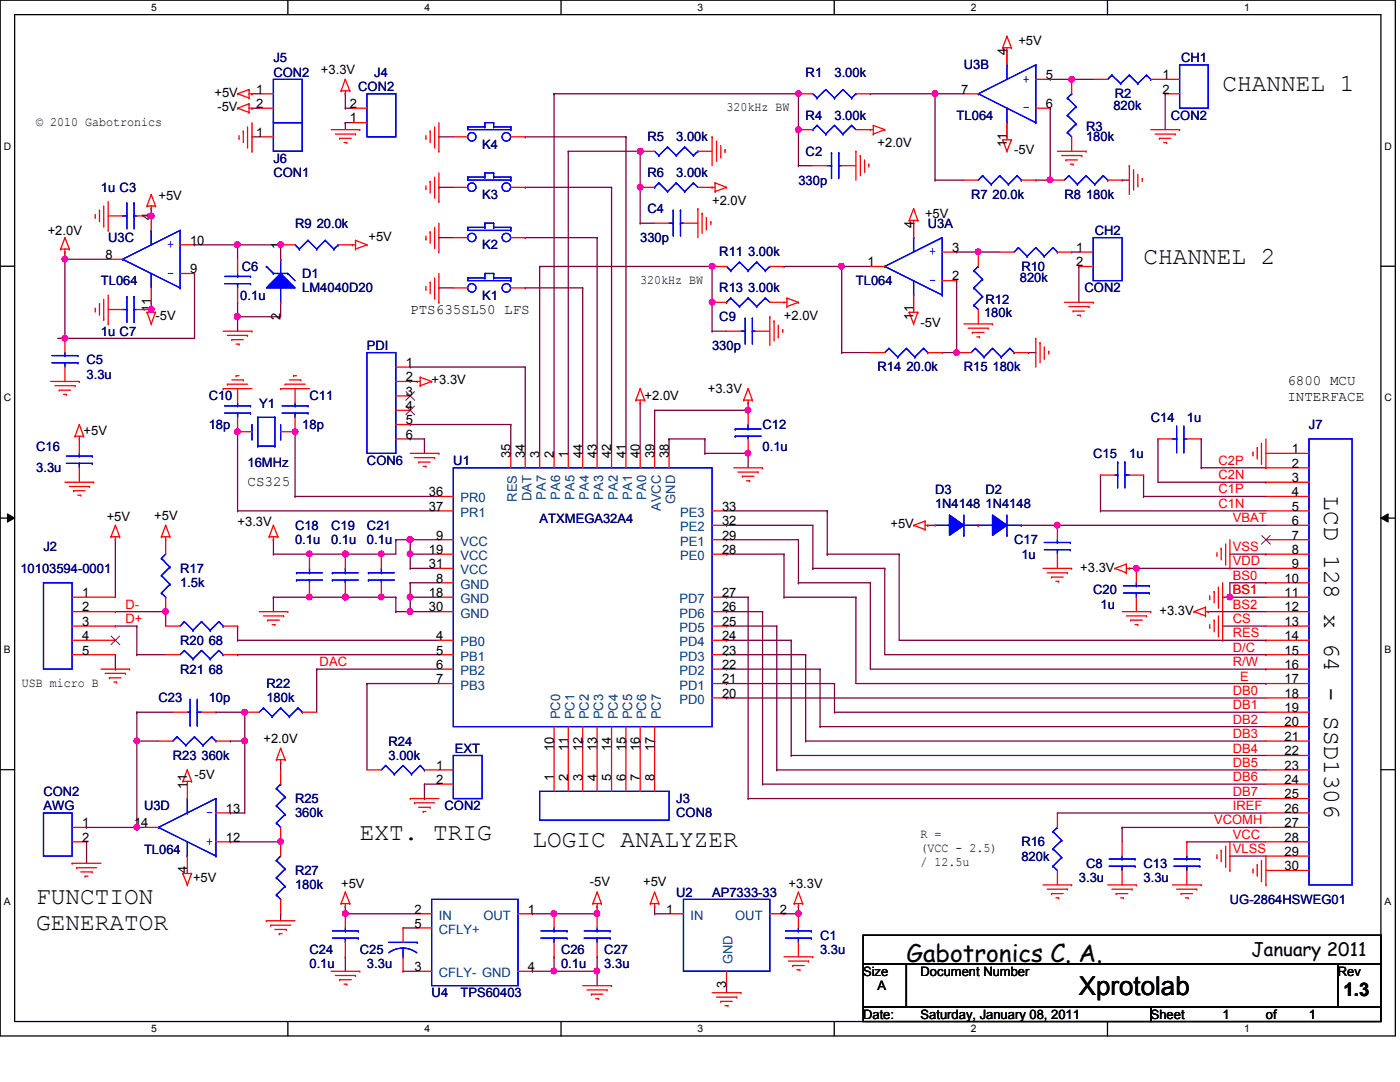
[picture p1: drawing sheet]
<svg xmlns="http://www.w3.org/2000/svg" width="279mm" height="216mm" viewBox="0 0 279 216" stroke-linecap="round" stroke-linejoin="round" font-family="sans-serif">
<defs><g id="words">
<text font-size="5.2" x="215.3" y="198.5">Xprotolab</text>
<g font-size="4.9">
<text x="244" y="18.2">CHANNEL 1</text>
<text x="228.2" y="52.7">CHANNEL 2</text>
<text x="264.3" y="99.1" transform="rotate(90 264.3 99.1)">LCD 128 x 64 - SSD1306</text>
<text x="71.8" y="167.5">EXT. TRIG</text>
<text x="106.3" y="169">LOGIC ANALYZER</text>
<text x="7.2" y="180.4">FUNCTION</text>
<text x="7.2" y="185.6">GENERATOR</text>
<text x="180.9" y="192">Gabotronics C. A.</text>
</g>
<g font-size="3.7">
<text x="249.8" y="190.7">January 2011</text>
<text x="268.1" y="198.7">1.3</text>
</g>
<g font-size="2.8">
<text x="81.9" y="62.6">PTS635SL50 LFS</text>
<text x="256.9" y="76.9">6800 MCU</text>
<text x="256.9" y="79.9">INTERFACE</text>
<text x="49.4" y="97">CS325</text>
</g>
<g font-size="2.6">
<text x="200.9" y="11" transform="rotate(-90 200.9 11)">4</text>
<text x="203.2" y="9">+5V</text>
<text x="64.1" y="14.7">+3.3V</text>
<text x="208.7" y="15.8">5</text>
<text x="232" y="15.8">1</text>
<text x="42.8" y="19.3">+5V</text>
<text x="43.4" y="22.2">-5V</text>
<text x="51.1" y="18.7">1</text>
<text x="51.1" y="21.5">2</text>
<text x="69.8" y="21.5">2</text>
<text x="145" y="22.2">320kHz BW</text>
<text x="191.8" y="18.7">7</text>
<text x="208.7" y="21.5">6</text>
<text x="232" y="18.7">2</text>
<text x="7.2" y="25.1">© 2010 Gabotronics</text>
<text x="51.1" y="27.3">1</text>
<text x="69.8" y="24.4">1</text>
<text x="175.1" y="29.4">+2.0V</text>
<text x="200.9" y="29.3" transform="rotate(-90 200.9 29.3)">11</text>
<text x="202.4" y="30.8">-5V</text>
<text x="31.6" y="40">+5V</text>
<text x="142.1" y="40.9">+2.0V</text>
<text x="9.5" y="46.9">+2.0V</text>
<text x="30.1" y="44" transform="rotate(-90 30.1 44)">4</text>
<text x="182.3" y="45.4" transform="rotate(-90 182.3 45.4)">4</text>
<text x="184.6" y="43.4">+5V</text>
<text x="21" y="51.7">8</text>
<text x="37.9" y="48.8">10</text>
<text x="56" y="49.7" transform="rotate(-90 56 49.7)">1</text>
<text x="73.5" y="48">+5V</text>
<text x="173.1" y="53.1">1</text>
<text x="190" y="50.2">3</text>
<text x="214.8" y="50.2">1</text>
<text x="214.8" y="53.1">2</text>
<text x="37.9" y="54.5">9</text>
<text x="127.8" y="56.6">320kHz BW</text>
<text x="190" y="56">2</text>
<text x="30.1" y="62.3" transform="rotate(-90 30.1 62.3)">11</text>
<text x="31" y="63.8">-5V</text>
<text x="56" y="63.8" transform="rotate(-90 56 63.8)">2</text>
<text x="156.5" y="63.8">+2.0V</text>
<text x="182.3" y="63.8" transform="rotate(-90 182.3 63.8)">11</text>
<text x="183.7" y="65.2">-5V</text>
<text x="81" y="73.2">1</text>
<text x="81" y="76.1">2</text>
<text x="86.1" y="76.7">+3.3V</text>
<text x="81" y="79">3</text>
<text x="81" y="81.8">4</text>
<text x="128.7" y="79.9">+2.0V</text>
<text x="141.3" y="78.4">+3.3V</text>
<text x="16.7" y="86.8">+5V</text>
<text x="81" y="84.7">5</text>
<text x="81" y="87.5">6</text>
<text x="101.9" y="91.4" transform="rotate(-90 101.9 91.4)">35</text>
<text x="104.8" y="91.4" transform="rotate(-90 104.8 91.4)">34</text>
<text x="107.7" y="91.4" transform="rotate(-90 107.7 91.4)">3</text>
<text x="110.5" y="91.4" transform="rotate(-90 110.5 91.4)">2</text>
<text x="113.4" y="91.4" transform="rotate(-90 113.4 91.4)">1</text>
<text x="116.2" y="91.4" transform="rotate(-90 116.2 91.4)">44</text>
<text x="119.1" y="91.4" transform="rotate(-90 119.1 91.4)">43</text>
<text x="122" y="91.4" transform="rotate(-90 122 91.4)">42</text>
<text x="124.9" y="91.4" transform="rotate(-90 124.9 91.4)">41</text>
<text x="127.7" y="91.4" transform="rotate(-90 127.7 91.4)">40</text>
<text x="130.6" y="91.4" transform="rotate(-90 130.6 91.4)">39</text>
<text x="133.5" y="91.4" transform="rotate(-90 133.5 91.4)">38</text>
<text x="257.8" y="90.4">1</text>
<text x="257.8" y="93.3">2</text>
<text x="85.6" y="99">36</text>
<text x="85.6" y="101.9">37</text>
<text x="144.1" y="101.9">33</text>
<text x="257.8" y="96.2">3</text>
<text x="257.8" y="99">4</text>
<text x="257.8" y="101.9">5</text>
<text x="21.3" y="104">+5V</text>
<text x="30.8" y="103.7">+5V</text>
<text x="47.4" y="104.9">+3.3V</text>
<text x="87" y="107.7">9</text>
<text x="144.1" y="107.7">29</text>
<text x="144.1" y="104.8">32</text>
<text x="177.7" y="105.4">+5V</text>
<text x="257.8" y="104.8">6</text>
<text x="257.8" y="107.7">7</text>
<text x="85.6" y="110.5">19</text>
<text x="85.6" y="113.4">31</text>
<text x="144.1" y="110.5">28</text>
<text x="257.8" y="110.5">8</text>
<text x="257.8" y="113.4">9</text>
<text x="16.4" y="119.1">1</text>
<text x="85.6" y="119.1">18</text>
<text x="87" y="116.2">8</text>
<text x="144.1" y="119.1">27</text>
<text x="215.6" y="114">+3.3V</text>
<text x="256.4" y="116.2">10</text>
<text x="256.4" y="119.1">11</text>
<text x="16.4" y="122">2</text>
<text x="16.4" y="124.9">3</text>
<text x="85.6" y="122">30</text>
<text x="144.1" y="124.9">25</text>
<text x="144.1" y="122">26</text>
<text x="231.4" y="122.6">+3.3V</text>
<text x="256.4" y="122">12</text>
<text x="256.4" y="124.9">13</text>
<text x="16.4" y="127.7">4</text>
<text x="16.4" y="130.6">5</text>
<text x="87" y="127.7">4</text>
<text x="87" y="130.6">5</text>
<text x="144.1" y="130.6">23</text>
<text x="144.1" y="127.7">24</text>
<text x="256.4" y="127.7">14</text>
<text x="256.4" y="130.6">15</text>
<text x="4.4" y="137">USB micro B</text>
<text x="87" y="133.5">6</text>
<text x="87" y="136.4">7</text>
<text x="144.1" y="136.4">21</text>
<text x="144.1" y="133.5">22</text>
<text x="256.4" y="133.5">16</text>
<text x="256.4" y="136.4">17</text>
<text x="144.1" y="139.2">20</text>
<text x="256.4" y="139.2">18</text>
<text x="256.4" y="142.1">19</text>
<text x="52.6" y="148.2">+2.0V</text>
<text x="110.5" y="149.9" transform="rotate(-90 110.5 149.9)">10</text>
<text x="113.4" y="149.9" transform="rotate(-90 113.4 149.9)">11</text>
<text x="116.2" y="149.9" transform="rotate(-90 116.2 149.9)">12</text>
<text x="119.1" y="149.9" transform="rotate(-90 119.1 149.9)">13</text>
<text x="122" y="149.9" transform="rotate(-90 122 149.9)">14</text>
<text x="124.9" y="149.9" transform="rotate(-90 124.9 149.9)">15</text>
<text x="127.7" y="149.9" transform="rotate(-90 127.7 149.9)">16</text>
<text x="130.6" y="149.9" transform="rotate(-90 130.6 149.9)">17</text>
<text x="256.4" y="144.9">20</text>
<text x="256.4" y="147.8">21</text>
<text x="38.8" y="155.4">-5V</text>
<text x="87" y="153.6">1</text>
<text x="110.5" y="155.9" transform="rotate(-90 110.5 155.9)">1</text>
<text x="113.4" y="155.9" transform="rotate(-90 113.4 155.9)">2</text>
<text x="116.2" y="155.9" transform="rotate(-90 116.2 155.9)">3</text>
<text x="119.1" y="155.9" transform="rotate(-90 119.1 155.9)">4</text>
<text x="122" y="155.9" transform="rotate(-90 122 155.9)">5</text>
<text x="124.9" y="155.9" transform="rotate(-90 124.9 155.9)">6</text>
<text x="127.7" y="155.9" transform="rotate(-90 127.7 155.9)">7</text>
<text x="130.6" y="155.9" transform="rotate(-90 130.6 155.9)">8</text>
<text x="256.4" y="150.7">22</text>
<text x="256.4" y="153.6">23</text>
<text x="37.3" y="157.4" transform="rotate(-90 37.3 157.4)">11</text>
<text x="87" y="156.4">2</text>
<text x="256.4" y="156.4">24</text>
<text x="256.4" y="159.3">25</text>
<text x="16.4" y="165.1">1</text>
<text x="16.4" y="167.9">2</text>
<text x="26.8" y="165.1">14</text>
<text x="45.1" y="167.9">12</text>
<text x="45.1" y="162.2">13</text>
<text x="183.7" y="167.2">R =</text>
<text x="256.4" y="162.2">26</text>
<text x="256.4" y="165.1">27</text>
<text x="256.4" y="167.9">28</text>
<text x="183.7" y="170">(VCC - 2.5)</text>
<text x="183.7" y="172.8">/ 12.5u</text>
<text x="256.4" y="170.8">29</text>
<text x="256.4" y="173.7">30</text>
<text x="37.3" y="174.2" transform="rotate(-90 37.3 174.2)">4</text>
<text x="38.5" y="176">+5V</text>
<text x="68.1" y="177.2">+5V</text>
<text x="117.7" y="176.9">-5V</text>
<text x="128.4" y="176.9">+5V</text>
<text x="157.4" y="177.2">+3.3V</text>
<text x="82.7" y="182.3">2</text>
<text x="82.7" y="185.1">5</text>
<text x="105.4" y="182.3">1</text>
<text x="133" y="182.3">1</text>
<text x="155.6" y="182.3">2</text>
<text x="82.7" y="193.8">3</text>
<text x="105.4" y="193.8">4</text>
<text x="144.9" y="197.2" transform="rotate(-90 144.9 197.2)">3</text>
<text x="172.3" y="194.7">Size</text>
<text x="175.1" y="197.6">A</text>
<text x="183.7" y="194.7">Document Number</text>
<text x="267" y="194.7">Rev</text>
<text x="172.3" y="203.3">Date:</text>
<text x="183.7" y="203.3">Saturday, January 08, 2011</text>
<text x="229.7" y="203.3">Sheet</text>
<text x="244" y="203.3">1</text>
<text x="252.6" y="203.3">of</text>
<text x="261.2" y="203.3">1</text>
</g>
<g font-size="2.6" fill="#000080">
<text x="54.6" y="12.4">J5</text>
<text x="54.6" y="15.3">CON2</text>
<text x="74.7" y="15.3">J4</text>
<text x="160.8" y="15.3">R1</text>
<text x="166.5" y="15.3">3.00k</text>
<text x="192.4" y="13.8">U3B</text>
<text x="235.7" y="12.4">CH1</text>
<text x="71.5" y="18.2">CON2</text>
<text x="160.8" y="23.9">R4</text>
<text x="166.5" y="23.9">3.00k</text>
<text x="190.9" y="23.9">TL064</text>
<text x="222.2" y="21.9">820k</text>
<text x="222.5" y="19.6">R2</text>
<text x="233.7" y="23.9">CON2</text>
<text x="96.2" y="29.6">K4</text>
<text x="129.2" y="28.2">R5</text>
<text x="135" y="28.2">3.00k</text>
<text x="216.7" y="26.2">R3</text>
<text x="216.7" y="28.2">180k</text>
<text x="54.6" y="32.5">J6</text>
<text x="54.6" y="35.4">CON1</text>
<text x="129.2" y="35.4">R6</text>
<text x="135" y="35.4">3.00k</text>
<text x="160.8" y="31.1">C2</text>
<text x="20.2" y="38.3">1u C3</text>
<text x="96.2" y="39.7">K3</text>
<text x="159.3" y="36.8">330p</text>
<text x="193.8" y="39.7">R7 20.0k</text>
<text x="212.4" y="39.7">R8 180k</text>
<text x="58.9" y="45.4">R9 20.0k</text>
<text x="129.2" y="42.5">C4</text>
<text x="185.2" y="45.4">U3A</text>
<text x="218.5" y="46.9">CH2</text>
<text x="21.6" y="48.3">U3C</text>
<text x="96.2" y="49.7">K2</text>
<text x="127.8" y="48.3">330p</text>
<text x="143.6" y="51.2">R11 3.00k</text>
<text x="20.2" y="56.9">TL064</text>
<text x="48" y="59.8">0.1u</text>
<text x="48.3" y="54.1">C6</text>
<text x="60.3" y="55.5">D1</text>
<text x="60.3" y="58.3">LM4040D20</text>
<text x="96.2" y="59.8">K1</text>
<text x="143.6" y="58.3">R13 3.00k</text>
<text x="170.8" y="56.9">TL064</text>
<text x="203.5" y="56.3">820k</text>
<text x="203.8" y="54.1">R10</text>
<text x="216.5" y="58.3">CON2</text>
<text x="143.6" y="64.1">C9</text>
<text x="196.4" y="63.2">180k</text>
<text x="196.7" y="60.7">R12</text>
<text x="20.2" y="67">1u C7</text>
<text x="73.2" y="69.8">PDI</text>
<text x="142.1" y="69.8">330p</text>
<text x="17.3" y="72.7">C5</text>
<text x="17.3" y="75.6">3.3u</text>
<text x="175.1" y="74.1">R14 20.0k</text>
<text x="192.4" y="74.1">R15 180k</text>
<text x="41.7" y="79.9">C10</text>
<text x="51.7" y="81.3">Y1</text>
<text x="61.8" y="79.9">C11</text>
<text x="7.2" y="89.9">C16</text>
<text x="41.7" y="85.6">18p</text>
<text x="60.3" y="85.6">18p</text>
<text x="152.2" y="85.6">C12</text>
<text x="152.2" y="89.9">0.1u</text>
<text x="229.7" y="84.2">C14</text>
<text x="236.9" y="84.2">1u</text>
<text x="261.2" y="85.6">J7</text>
<text x="7.2" y="94.2">3.3u</text>
<text x="49.4" y="93.1">16MHz</text>
<text x="73.2" y="92.8">CON6</text>
<text x="90.5" y="92.8">U1</text>
<text x="218.2" y="91.4">C15</text>
<text x="225.4" y="91.4">1u</text>
<text x="186.6" y="98.6">D3</text>
<text x="186.6" y="101.4">1N4148</text>
<text x="196.7" y="98.6">D2</text>
<text x="196.7" y="101.4">1N4148</text>
<text x="58.9" y="105.7">C18</text>
<text x="66.1" y="105.7">C19</text>
<text x="73.2" y="105.7">C21</text>
<text x="107.7" y="104.3">ATXMEGA32A4</text>
<text x="8.7" y="110">J2</text>
<text x="58.9" y="108.6">0.1u</text>
<text x="66.1" y="108.6">0.1u</text>
<text x="73.2" y="108.6">0.1u</text>
<text x="202.4" y="108.6">C17</text>
<text x="203.8" y="111.5">1u</text>
<text x="4.1" y="114.3">10103594-0001</text>
<text x="35.9" y="114.3">R17</text>
<text x="35.9" y="117.2">1.5k</text>
<text x="218.2" y="118.6">C20</text>
<text x="219.6" y="121.5">1u</text>
<text x="35.9" y="128.7">R20 68</text>
<text x="35.9" y="134.4">R21 68</text>
<text x="53.2" y="137.3">R22</text>
<text x="31.6" y="140.2">C23</text>
<text x="41.7" y="140.2">10p</text>
<text x="53.2" y="140.2">180k</text>
<text x="77.6" y="148.8">R24</text>
<text x="34.5" y="151.6">R23 360k</text>
<text x="77.6" y="151.6">3.00k</text>
<text x="90.8" y="150.2">EXT</text>
<text x="8.7" y="161.7">AWG</text>
<text x="8.7" y="158.8">CON2</text>
<text x="28.7" y="161.7">U3D</text>
<text x="58.9" y="160.2">R25</text>
<text x="88.7" y="161.7">CON2</text>
<text x="135" y="160.2">J3</text>
<text x="58.9" y="163.1">360k</text>
<text x="135" y="163.1">CON8</text>
<text x="28.7" y="170.3">TL064</text>
<text x="203.8" y="168.9">R16</text>
<text x="203.8" y="171.7">820k</text>
<text x="216.7" y="173.1">C8</text>
<text x="228.2" y="173.1">C13</text>
<text x="58.9" y="174.6">R27</text>
<text x="58.9" y="177.5">180k</text>
<text x="135" y="178.9">U2</text>
<text x="142.1" y="178.9">AP7333-33</text>
<text x="215.3" y="176">3.3u</text>
<text x="228.2" y="176">3.3u</text>
<text x="245.4" y="180.3">UG-2864HSWEG01</text>
<text x="61.8" y="190.4">C24</text>
<text x="71.8" y="190.4">C25</text>
<text x="112" y="190.4">C26</text>
<text x="120.6" y="190.4">C27</text>
<text x="163.7" y="187.5">C1</text>
<text x="163.7" y="190.4">3.3u</text>
<text x="61.8" y="193.3">0.1u</text>
<text x="73.2" y="193.3">3.3u</text>
<text x="112" y="193.3">0.1u</text>
<text x="120.6" y="193.3">3.3u</text>
<text x="86.1" y="199">U4</text>
<text x="91.9" y="199">TPS60403</text>
</g>
<g font-size="2.6" fill="#00f">
<text x="204.1" y="16.5">+</text>
<text x="204.1" y="22.2">-</text>
<text x="33.4" y="49.5">+</text>
<text x="185.5" y="50.9">+</text>
<text x="33.4" y="55.2">-</text>
<text x="185.5" y="56.6">-</text>
<text x="42.5" y="161.5" transform="rotate(180 42.5 161.5)">-</text>
<text x="42.5" y="167.2" transform="rotate(180 42.5 167.2)">+</text>
</g>
<g font-size="2.6" fill="#f00">
<text x="243.2" y="92.8">C2P</text>
<text x="243.2" y="95.6">C2N</text>
<text x="243.2" y="101.3">C1N</text>
<text x="243.2" y="98.5">C1P</text>
<text x="246" y="104.2">VBAT</text>
<text x="246" y="110">VSS</text>
<text x="246" y="112.8">VDD</text>
<text x="246" y="115.7">BS0</text>
<text x="246" y="118.6">BS1</text>
<text x="25.1" y="124.3">D+</text>
<text x="25.1" y="121.5">D-</text>
<text x="246" y="121.5">BS2</text>
<text x="246" y="124.3">CS</text>
<text x="246" y="127.2">RES</text>
<text x="246" y="130">D/C</text>
<text x="63.8" y="132.9">DAC</text>
<text x="246" y="132.9">R/W</text>
<text x="247.5" y="135.8">E</text>
<text x="246" y="138.7">DB0</text>
<text x="246" y="141.5">DB1</text>
<text x="246" y="144.4">DB2</text>
<text x="246" y="147.3">DB3</text>
<text x="246" y="150.2">DB4</text>
<text x="246" y="153">DB5</text>
<text x="246" y="155.9">DB6</text>
<text x="246" y="158.7">DB7</text>
<text x="246" y="161.6">IREF</text>
<text x="242.3" y="164.5">VCOMH</text>
<text x="246" y="167.4">VCC</text>
<text x="246" y="170.2">VLSS</text>
</g>
<g font-size="2.6" fill="#004080">
<text x="91.9" y="100.2">PR0</text>
<text x="103.2" y="100.1" transform="rotate(-90 103.2 100.1)">RES</text>
<text x="106" y="99.9" transform="rotate(-90 106 99.9)">DAT</text>
<text x="108.9" y="99.7" transform="rotate(-90 108.9 99.7)">PA7</text>
<text x="111.8" y="99.7" transform="rotate(-90 111.8 99.7)">PA6</text>
<text x="114.6" y="99.7" transform="rotate(-90 114.6 99.7)">PA5</text>
<text x="117.5" y="99.7" transform="rotate(-90 117.5 99.7)">PA4</text>
<text x="120.4" y="99.7" transform="rotate(-90 120.4 99.7)">PA3</text>
<text x="123.3" y="99.7" transform="rotate(-90 123.3 99.7)">PA2</text>
<text x="126.2" y="99.7" transform="rotate(-90 126.2 99.7)">PA1</text>
<text x="129" y="99.7" transform="rotate(-90 129 99.7)">PA0</text>
<text x="131.9" y="102" transform="rotate(-90 131.9 102)">AVCC</text>
<text x="134.7" y="100.5" transform="rotate(-90 134.7 100.5)">GND</text>
<text x="91.9" y="103.1">PR1</text>
<text x="135.8" y="106">PE2</text>
<text x="135.8" y="103.1">PE3</text>
<text x="91.9" y="108.9">VCC</text>
<text x="91.9" y="111.8">VCC</text>
<text x="135.8" y="111.8">PE0</text>
<text x="135.8" y="108.9">PE1</text>
<text x="91.9" y="117.5">GND</text>
<text x="91.9" y="114.6">VCC</text>
<text x="91.9" y="120.4">GND</text>
<text x="91.9" y="123.2">GND</text>
<text x="135.6" y="123.2">PD6</text>
<text x="135.6" y="120.4">PD7</text>
<text x="91.9" y="128.9">PB0</text>
<text x="91.9" y="131.8">PB1</text>
<text x="135.6" y="131.8">PD3</text>
<text x="135.6" y="128.9">PD4</text>
<text x="135.6" y="126.1">PD5</text>
<text x="91.9" y="134.7">PB2</text>
<text x="91.9" y="137.6">PB3</text>
<text x="135.6" y="137.6">PD1</text>
<text x="135.6" y="134.7">PD2</text>
<text x="111.8" y="143.6" transform="rotate(-90 111.8 143.6)">PC0</text>
<text x="114.6" y="143.6" transform="rotate(-90 114.6 143.6)">PC1</text>
<text x="117.5" y="143.6" transform="rotate(-90 117.5 143.6)">PC2</text>
<text x="120.4" y="143.6" transform="rotate(-90 120.4 143.6)">PC3</text>
<text x="123.3" y="143.6" transform="rotate(-90 123.3 143.6)">PC4</text>
<text x="126.2" y="143.6" transform="rotate(-90 126.2 143.6)">PC5</text>
<text x="129" y="143.6" transform="rotate(-90 129 143.6)">PC6</text>
<text x="131.9" y="143.6" transform="rotate(-90 131.9 143.6)">PC7</text>
<text x="135.6" y="140.5">PD0</text>
<text x="87.6" y="183.5">IN</text>
<text x="96.5" y="183.5">OUT</text>
<text x="137.8" y="183.5">IN</text>
<text x="146.7" y="183.5">OUT</text>
<text x="87.6" y="186.4">CFLY+</text>
<text x="87.6" y="195">CFLY- GND</text>
<text x="146.2" y="192.4" transform="rotate(-90 146.2 192.4)">GND</text>
</g>
<g font-size="2">
<text x="30.2" y="2.2">5</text>
<text x="84.7" y="2.2">4</text>
<text x="139.2" y="2.2">3</text>
<text x="193.8" y="2.2">2</text>
<text x="248.3" y="2.2">1</text>
<text x=".8" y="29.8">D</text>
<text x="276.3" y="29.8">D</text>
<text x=".8" y="80.1">C</text>
<text x="276.3" y="80.1">C</text>
<text x=".8" y="130.3">B</text>
<text x="276.3" y="130.3">B</text>
<text x=".8" y="180.5">A</text>
<text x="276.3" y="180.5">A</text>
<text x="30.2" y="206">5</text>
<text x="84.7" y="206">4</text>
<text x="139.2" y="206">3</text>
<text x="193.8" y="206">2</text>
<text x="248.3" y="206">1</text>
</g>
</g></defs>
<path d="M0 0h278.5v206.7h-278.5zM2.9 2.9h272.7v200.9h-272.7z" fill="none" stroke="#000" stroke-width=".25"/>
<g fill="#fff">
<path d="M30.2 .3h1.1v2.3h-1.1z"/>
<path d="M30.2 204.1h1.1v2.3h-1.1z"/>
</g>
<path d="M57.4 0v2.9M57.4 203.8v2.9" fill="none" stroke="#000" stroke-width=".25"/>
<g fill="#fff">
<path d="M84.7 .3h1.1v2.3h-1.1z"/>
<path d="M84.7 204.1h1.1v2.3h-1.1z"/>
</g>
<path d="M112 0v2.9M112 203.8v2.9" fill="none" stroke="#000" stroke-width=".25"/>
<g fill="#fff">
<path d="M139.2 .3h1.1v2.3h-1.1z"/>
<path d="M139.2 204.1h1.1v2.3h-1.1z"/>
</g>
<path d="M166.5 0v2.9M166.5 203.8v2.9" fill="none" stroke="#000" stroke-width=".25"/>
<g fill="#fff">
<path d="M193.8 .3h1.1v2.3h-1.1z"/>
<path d="M193.8 204.1h1.1v2.3h-1.1z"/>
</g>
<path d="M221 0v2.9M221 203.8v2.9" fill="none" stroke="#000" stroke-width=".25"/>
<g fill="#fff">
<path d="M248.3 .3h1.1v2.3h-1.1z"/>
<path d="M248.3 204.1h1.1v2.3h-1.1z"/>
<path d="M.8 28h1.4v2.3h-1.4z"/>
<path d="M276.3 28h1.4v2.3h-1.4z"/>
<path d="M.8 78.2h1.4v2.3h-1.4z"/>
<path d="M276.3 78.2h1.4v2.3h-1.4z"/>
</g>
<path d="M0 53.1h2.9M275.6 53.1h2.9" fill="none" stroke="#000" stroke-width=".25"/>
<g fill="#fff">
<path d="M.8 128.5h1.3v2.2h-1.3z"/>
<path d="M276.3 128.5h1.3v2.2h-1.3z"/>
</g>
<path d="M0 103.4h2.9M275.6 103.4h2.9" fill="none" stroke="#000" stroke-width=".25"/>
<path d="M1.5 102.5l1.4 .9-1.4 .8zM275.6 103.4l1.4-.9v1.7z" fill="#000"/>
<path d="M1.5 102.5l1.4 .9-1.4 .8zM275.6 103.4l1.4-.9v1.7z" fill="none" stroke="#000" stroke-width=".2"/>
<g fill="#fff">
<path d="M.8 178.7h1.3v2.2h-1.3z"/>
<path d="M276.3 178.7h1.3v2.2h-1.3z"/>
</g>
<path d="M0 153.6h2.9M275.6 153.6h2.9" fill="none" stroke="#000" stroke-width=".25"/>
<g fill="none" stroke="#800040" stroke-width=".25">
<path d="M182.3 44.5h.1M182.3 44.5v2.9M190.9 56h.1M190.9 56v14.4h-2.9M188 70.4h.1M145 122h.1M145 124.9h.1M145 127.8h.1M145 130.6h.1M145 133.5h.1M145 136.4h.1M145 139.3h.1"/>
<path d="M145 122h7.2M145 124.9h10M145 127.8h12.9M145 130.6h15.8M145 133.5h18.7M145 136.4h21.5M145 139.3h107.6M149.3 159.3h.1M149.3 159.3h103.3"/>
</g>
<circle cx="190.9" cy="70.4" r=".56" fill="#f0f"/>
<circle cx="190.9" cy="70.4" r=".56" fill="none" stroke="#f0f" stroke-width=".25"/>
<path d="M213.9 50.3h.1M213.9 50.3h1.4M81.9 73.2h.1M81.9 73.2h22.9M104.8 73.2h.1M104.8 73.2v17.3M205.3 70.4h.1M205.3 70.4h1.4M81.9 84.7h.1M81.9 84.7h20M61.8 110.6h.1M61.8 110.6h7.1" fill="none" stroke="#800040" stroke-width=".25"/>
<circle cx="68.9" cy="110.5" r=".56" fill="#f0f"/>
<circle cx="68.9" cy="110.5" r=".56" fill="none" stroke="#f0f" stroke-width=".25"/>
<circle cx="61.7" cy="110.5" r=".56" fill="#f0f"/>
<circle cx="61.7" cy="110.5" r=".56" fill="none" stroke="#f0f" stroke-width=".25"/>
<path d="M68.9 110.6h.1M68.9 110.6h7.2" fill="none" stroke="#800040" stroke-width=".25"/>
<circle cx="76.1" cy="110.5" r=".56" fill="#f0f"/>
<circle cx="76.1" cy="110.5" r=".56" fill="none" stroke="#f0f" stroke-width=".25"/>
<circle cx="68.9" cy="110.5" r=".56" fill="#f0f"/>
<circle cx="68.9" cy="110.5" r=".56" fill="none" stroke="#f0f" stroke-width=".25"/>
<path d="M61.8 119.2h.1M61.8 119.2h7.1" fill="none" stroke="#800040" stroke-width=".25"/>
<circle cx="68.9" cy="119.1" r=".56" fill="#f0f"/>
<circle cx="68.9" cy="119.1" r=".56" fill="none" stroke="#f0f" stroke-width=".25"/>
<circle cx="61.7" cy="119.1" r=".56" fill="#f0f"/>
<circle cx="61.7" cy="119.1" r=".56" fill="none" stroke="#f0f" stroke-width=".25"/>
<path d="M68.9 119.2h.1M68.9 119.2h7.2" fill="none" stroke="#800040" stroke-width=".25"/>
<circle cx="76.1" cy="119.1" r=".56" fill="#f0f"/>
<circle cx="76.1" cy="119.1" r=".56" fill="none" stroke="#f0f" stroke-width=".25"/>
<circle cx="68.9" cy="119.1" r=".56" fill="#f0f"/>
<circle cx="68.9" cy="119.1" r=".56" fill="none" stroke="#f0f" stroke-width=".25"/>
<path d="M11.5 67.5h1.5M13 67.5h.1M54.6 107.7h.1M54.6 107.7v2.9" fill="none" stroke="#800040" stroke-width=".25"/>
<circle cx="12.9" cy="67.5" r=".56" fill="#f0f"/>
<circle cx="12.9" cy="67.5" r=".56" fill="none" stroke="#f0f" stroke-width=".25"/>
<path d="M38.8 54.6h.1M38.8 54.6v12.9h-25.8M13 67.5h.1M149.3 80.4h.1M149.3 80.4v1.5" fill="none" stroke="#800040" stroke-width=".25"/>
<circle cx="149.3" cy="81.8" r=".56" fill="#f0f"/>
<circle cx="149.3" cy="81.8" r=".56" fill="none" stroke="#f0f" stroke-width=".25"/>
<path d="M13 50.3h.1M13 50.3v1.4M130.6 81.9h.1M130.6 81.9h18.7" fill="none" stroke="#800040" stroke-width=".25"/>
<circle cx="12.9" cy="51.7" r=".56" fill="#f0f"/>
<circle cx="12.9" cy="51.7" r=".56" fill="none" stroke="#f0f" stroke-width=".25"/>
<path d="M130.6 81.9h.1M130.6 81.9v8.6M79 107.7h.1M79 107.7h2.9" fill="none" stroke="#800040" stroke-width=".25"/>
<circle cx="81.8" cy="107.6" r=".56" fill="#f0f"/>
<circle cx="81.8" cy="107.6" r=".56" fill="none" stroke="#f0f" stroke-width=".25"/>
<path d="M81.9 119.2h.1M81.9 119.2v2.8" fill="none" stroke="#800040" stroke-width=".25"/>
<circle cx="81.8" cy="122" r=".56" fill="#f0f"/>
<circle cx="81.8" cy="122" r=".56" fill="none" stroke="#f0f" stroke-width=".25"/>
<circle cx="81.8" cy="119.1" r=".56" fill="#f0f"/>
<circle cx="81.8" cy="119.1" r=".56" fill="none" stroke="#f0f" stroke-width=".25"/>
<path d="M47.4 63.2h.1M47.4 63.2v2.9M54.6 110.6h.1M54.6 110.6h7.2M76.1 119.2h.1M76.1 119.2h2.9M79 119.2h.1M79 119.2v2.8M79 122h.1M79 122h2.9" fill="none" stroke="#800040" stroke-width=".25"/>
<circle cx="47.4" cy="63.2" r=".56" fill="#f0f"/>
<circle cx="47.4" cy="63.2" r=".56" fill="none" stroke="#f0f" stroke-width=".25"/>
<path d="M56 48.9h.1M56 48.9v2.8M56 60.3h.1M56 60.3v2.9" fill="none" stroke="#800040" stroke-width=".25"/>
<circle cx="56" cy="48.8" r=".56" fill="#f0f"/>
<circle cx="56" cy="48.8" r=".56" fill="none" stroke="#f0f" stroke-width=".25"/>
<path d="M47.4 48.9h.1M47.4 48.9v2.8" fill="none" stroke="#800040" stroke-width=".25"/>
<circle cx="47.4" cy="48.8" r=".56" fill="#f0f"/>
<circle cx="47.4" cy="48.8" r=".56" fill="none" stroke="#f0f" stroke-width=".25"/>
<path d="M38.8 48.9h.1M38.8 48.9h8.6M47.4 60.3h.1M47.4 60.3v2.9" fill="none" stroke="#800040" stroke-width=".25"/>
<circle cx="47.4" cy="63.2" r=".56" fill="#f0f"/>
<circle cx="47.4" cy="63.2" r=".56" fill="none" stroke="#f0f" stroke-width=".25"/>
<path d="M149.3 90.5h.1M149.3 90.5v2.8" fill="none" stroke="#800040" stroke-width=".25"/>
<circle cx="149.3" cy="90.4" r=".56" fill="#f0f"/>
<circle cx="149.3" cy="90.4" r=".56" fill="none" stroke="#f0f" stroke-width=".25"/>
<g fill="none" stroke="#800040" stroke-width=".25">
<path d="M13 51.7h.1M13 51.7h8.6M30.2 60.3h.1M30.2 60.3v1.5M47.4 63.2h.1M47.4 63.2h8.6M81.9 87.6h.1M81.9 87.6h2.8M84.7 87.6h.1M84.7 87.6v2.9M76.1 110.6h.1M79 107.7h.1"/>
<path d="M79 107.7v2.9h-2.9"/>
</g>
<circle cx="30.2" cy="61.7" r=".56" fill="#f0f"/>
<circle cx="30.2" cy="61.7" r=".56" fill="none" stroke="#f0f" stroke-width=".25"/>
<path d="M30.2 41.7h.1M30.2 41.7v1.4" fill="none" stroke="#800040" stroke-width=".25"/>
<circle cx="30.2" cy="43.1" r=".56" fill="#f0f"/>
<circle cx="30.2" cy="43.1" r=".56" fill="none" stroke="#f0f" stroke-width=".25"/>
<g fill="none" stroke="#800040" stroke-width=".25">
<path d="M50.3 18.7h.1M50.3 18.7h1.4M68.9 18.7h.1M68.9 18.7v2.9M50.3 21.6h.1M50.3 21.6h1.4M68.9 24.5h.1M68.9 21.6h.1M68.9 24.5v1.4M68.9 24.5h1.5M68.9 21.6h1.5M195.2 50.3h.1"/>
<path d="M195.2 50.3h4.3M80.4 193.8h.1M80.4 185.2h.1M80.4 193.8h2.9M80.4 185.2h2.9M130.6 180.9h.1M130.6 180.9v1.4M159.3 180.9h.1M159.3 180.9v1.4"/>
</g>
<circle cx="195.2" cy="50.2" r=".56" fill="#f0f"/>
<circle cx="195.2" cy="50.2" r=".56" fill="none" stroke="#f0f" stroke-width=".25"/>
<path d="M168 53.2h.1M168 53.2v17.2M127.8 80.4h.1M127.8 80.4v10.1" fill="none" stroke="#800040" stroke-width=".25"/>
<circle cx="167.9" cy="53.1" r=".56" fill="#f0f"/>
<circle cx="167.9" cy="53.1" r=".56" fill="none" stroke="#f0f" stroke-width=".25"/>
<path d="M142.1 53.2h.1M142.1 53.2v7.1" fill="none" stroke="#800040" stroke-width=".25"/>
<circle cx="142.1" cy="60.3" r=".56" fill="#f0f"/>
<circle cx="142.1" cy="60.3" r=".56" fill="none" stroke="#f0f" stroke-width=".25"/>
<circle cx="142.1" cy="53.1" r=".56" fill="#f0f"/>
<circle cx="142.1" cy="53.1" r=".56" fill="none" stroke="#f0f" stroke-width=".25"/>
<path d="M81.9 76.1h.1M81.9 76.1h1.4M81.9 110.6h.1M81.9 110.6v2.8" fill="none" stroke="#800040" stroke-width=".25"/>
<circle cx="81.8" cy="110.5" r=".56" fill="#f0f"/>
<circle cx="81.8" cy="110.5" r=".56" fill="none" stroke="#f0f" stroke-width=".25"/>
<g fill="none" stroke="#800040" stroke-width=".25">
<path d="M110.6 18.7h.1M110.6 18.7v71.8M213.9 15.8h.1M213.9 15.8h4.3M201 24.5h.1M201 24.5v2.8M223.9 35.9h.1M223.9 35.9h1.5M107.7 53.2h.1M107.7 53.2v37.3M54.6 119.2h.1M54.6 119.2v2.8"/>
<path d="M54.6 119.2h7.2"/>
</g>
<circle cx="213.9" cy="15.8" r=".56" fill="#f0f"/>
<circle cx="213.9" cy="15.8" r=".56" fill="none" stroke="#f0f" stroke-width=".25"/>
<path d="M201 10.1h.1M201 10.1v2.9M206.7 35.9h.1M209.6 21.6h.1M209.6 21.6v14.3h-2.9" fill="none" stroke="#800040" stroke-width=".25"/>
<circle cx="209.5" cy="35.9" r=".56" fill="#f0f"/>
<circle cx="209.5" cy="35.9" r=".56" fill="none" stroke="#f0f" stroke-width=".25"/>
<path d="M186.6 18.7h.1M186.6 18.7v17.2" fill="none" stroke="#800040" stroke-width=".25"/>
<circle cx="186.6" cy="18.7" r=".56" fill="#f0f"/>
<circle cx="186.6" cy="18.7" r=".56" fill="none" stroke="#f0f" stroke-width=".25"/>
<g fill="none" stroke="#800040" stroke-width=".25">
<path d="M173.7 18.7h.1M173.7 18.7h12.9M232.5 18.7h.1M232.5 18.7v7.2M186.6 35.9h.1M186.6 35.9h5.8M156.5 53.2h.1M156.5 53.2h11.5M215.3 53.2h.1M215.3 53.2v7.1M142.1 60.3h.1M142.1 60.3v5.8"/>
<path d="M168 70.4h.1M168 70.4h5.7M81.9 107.7h.1M81.9 110.6h.1M81.9 107.7h5.7M81.9 110.6h5.7M81.9 107.7v2.9"/>
</g>
<circle cx="81.8" cy="107.6" r=".56" fill="#f0f"/>
<circle cx="81.8" cy="107.6" r=".56" fill="none" stroke="#f0f" stroke-width=".25"/>
<g fill="none" stroke="#800040" stroke-width=".25">
<path d="M159.3 33.1h.1M159.3 25.9h.1M159.3 33.1h2.9M159.3 25.9v7.2M182.3 58.9h.1M182.3 58.9v2.9M142.1 66.1h.1M142.1 66.1h2.9M101.9 84.7h.1M101.9 84.7v5.8M81.9 113.4h.1M81.9 116.3h.1"/>
<path d="M81.9 119.2h.1M81.9 113.4h5.7M81.9 116.3h5.7M81.9 119.2h5.7M81.9 116.3v2.9M81.9 122h.1M81.9 122h5.7"/>
</g>
<circle cx="159.3" cy="25.9" r=".56" fill="#f0f"/>
<circle cx="159.3" cy="25.9" r=".56" fill="none" stroke="#f0f" stroke-width=".25"/>
<path d="M110.6 193.8h.1M110.6 193.8h8.6" fill="none" stroke="#800040" stroke-width=".25"/>
<circle cx="119.1" cy="193.8" r=".56" fill="#f0f"/>
<circle cx="119.1" cy="193.8" r=".56" fill="none" stroke="#f0f" stroke-width=".25"/>
<path d="M110.6 190.9h.1M110.6 190.9v2.9M119.2 193.8h.1M119.2 190.9h.1M119.2 190.9v5.8" fill="none" stroke="#800040" stroke-width=".25"/>
<circle cx="110.5" cy="193.8" r=".56" fill="#f0f"/>
<circle cx="110.5" cy="193.8" r=".56" fill="none" stroke="#f0f" stroke-width=".25"/>
<path d="M110.6 182.3h.1M110.6 182.3h8.6" fill="none" stroke="#800040" stroke-width=".25"/>
<circle cx="119.1" cy="182.3" r=".56" fill="#f0f"/>
<circle cx="119.1" cy="182.3" r=".56" fill="none" stroke="#f0f" stroke-width=".25"/>
<circle cx="110.5" cy="182.3" r=".56" fill="#f0f"/>
<circle cx="110.5" cy="182.3" r=".56" fill="none" stroke="#f0f" stroke-width=".25"/>
<path d="M48.9 147.9h.1M48.9 147.9v14.3h-2.9M46 162.2h.1M119.2 180.9h.1M119.2 180.9v1.4" fill="none" stroke="#800040" stroke-width=".25"/>
<circle cx="48.8" cy="147.8" r=".56" fill="#f0f"/>
<circle cx="48.8" cy="147.8" r=".56" fill="none" stroke="#f0f" stroke-width=".25"/>
<path d="M46 168h.1M46 168h10" fill="none" stroke="#800040" stroke-width=".25"/>
<circle cx="56" cy="167.9" r=".56" fill="#f0f"/>
<circle cx="56" cy="167.9" r=".56" fill="none" stroke="#f0f" stroke-width=".25"/>
<path d="M27.3 147.9h.1M27.3 142.1h.1M27.3 147.9h4.3M27.3 142.1v5.8M43.1 142.1h.1M43.1 142.1h5.8M46 147.9h.1M46 147.9h2.9M56 152.2h.1M56 152.2v1.4M17.3 168h.1M17.3 168v4.3" fill="none" stroke="#800040" stroke-width=".25"/>
<circle cx="48.8" cy="142.1" r=".56" fill="#f0f"/>
<circle cx="48.8" cy="142.1" r=".56" fill="none" stroke="#f0f" stroke-width=".25"/>
<path d="M63.2 133.5h.1M63.2 133.5h24.4M63.2 133.5v8.6M27.3 142.1h.1M27.3 142.1h7.2M27.3 165.1h.1M27.3 165.1h1.4M68.9 182.3h.1M68.9 182.3h14.4M106.3 182.3h.1M106.3 182.3h4.3" fill="none" stroke="#800040" stroke-width=".25"/>
<circle cx="68.9" cy="182.3" r=".56" fill="#f0f"/>
<circle cx="68.9" cy="182.3" r=".56" fill="none" stroke="#f0f" stroke-width=".25"/>
<path d="M27.3 147.9h.1M27.3 147.9v17.2h-10M48.9 142.1h.1M48.9 142.1v5.8M17.3 165.1h.1" fill="none" stroke="#800040" stroke-width=".25"/>
<circle cx="27.3" cy="165.1" r=".56" fill="#f0f"/>
<circle cx="27.3" cy="165.1" r=".56" fill="none" stroke="#f0f" stroke-width=".25"/>
<circle cx="27.3" cy="147.8" r=".56" fill="#f0f"/>
<circle cx="27.3" cy="147.8" r=".56" fill="none" stroke="#f0f" stroke-width=".25"/>
<g fill="none" stroke="#800040" stroke-width=".25">
<path d="M110.6 18.7h.1M110.6 18.7h48.7M186.6 18.7h.1M186.6 18.7h5.8M209.6 15.8h.1M209.6 15.8h4.3M47.4 48.9h.1M47.4 48.9h8.6M168 53.2h.1M168 53.2h5.7M190.9 50.3h.1M190.9 50.3h4.3"/>
<path d="M145 107.7h.1M145 104.8h.1M145 107.7h14.3M145 104.8h17.2M110.6 147.9h.1M110.6 147.9v1.4M113.4 147.9h.1M113.4 147.9v1.4M116.3 147.9h.1M116.3 147.9v1.4M119.2 147.9h.1M119.2 147.9v1.4"/>
<path d="M122 147.9h.1M122 147.9v1.4M124.9 147.9h.1M124.9 147.9v1.4M127.8 147.9h.1M127.8 147.9v1.4M130.6 147.9h.1M130.6 147.9v1.4M56 182.3h.1M56 182.3v1.4M106.3 193.8h.1M106.3 193.8h4.3"/>
</g>
<circle cx="159.3" cy="18.7" r=".56" fill="#f0f"/>
<circle cx="159.3" cy="18.7" r=".56" fill="none" stroke="#f0f" stroke-width=".25"/>
<g fill="none" stroke="#800040" stroke-width=".25">
<path d="M127.8 30.2h.1M127.8 30.2v7.2M107.7 53.2h.1M107.7 53.2h34.4M23 107.7h.1M23 107.7v11.5M23 124.9h.1M23 124.9h4.3M27.3 124.9h.1M27.3 130.6h.1M27.3 124.9v5.7M27.3 130.6h5.8"/>
<path d="M33.1 122h.1M33.1 122v2.9M47.4 124.9h.1M47.4 127.8h.1M47.4 130.6h.1M47.4 124.9v2.9M47.4 130.6h40.2M47.4 127.8h40.2M152.2 122h.1M152.2 122v34.5M155 124.9h.1M155 124.9v28.7"/>
<path d="M157.9 127.8h.1M157.9 127.8v22.9M160.8 130.6h.1M160.8 130.6v17.3M163.7 133.5h.1M163.7 133.5v11.5M166.5 136.4h.1M166.5 136.4v5.7M152.2 156.5h.1M152.2 156.5h100.4M155 153.6h.1M155 153.6h97.6"/>
<path d="M157.9 150.7h.1M157.9 150.7h94.7M160.8 147.9h.1M160.8 147.9h91.8M163.7 145h.1M163.7 145h88.9M166.5 142.1h.1M166.5 142.1h86.1"/>
</g>
<circle cx="127.8" cy="37.3" r=".56" fill="#f0f"/>
<circle cx="127.8" cy="37.3" r=".56" fill="none" stroke="#f0f" stroke-width=".25"/>
<circle cx="127.8" cy="30.2" r=".56" fill="#f0f"/>
<circle cx="127.8" cy="30.2" r=".56" fill="none" stroke="#f0f" stroke-width=".25"/>
<path d="M159.3 18.7h.1M159.3 18.7v7.2M113.4 30.2h.1M113.4 30.2h14.4M127.8 44.5h.1M127.8 44.5h2.8" fill="none" stroke="#800040" stroke-width=".25"/>
<circle cx="127.8" cy="30.2" r=".56" fill="#f0f"/>
<circle cx="127.8" cy="30.2" r=".56" fill="none" stroke="#f0f" stroke-width=".25"/>
<g fill="none" stroke="#800040" stroke-width=".25">
<path d="M87.6 27.3h.1M87.6 27.3h2.9M127.8 37.4h.1M127.8 37.4v7.1M87.6 47.4h.1M87.6 47.4h2.9M47.4 86.1h.1M47.4 86.1v15.8M133.5 87.6h.1M133.5 87.6v2.9M133.5 87.6h7.2M140.7 87.6h.1"/>
<path d="M140.7 90.5h.1M140.7 87.6v2.9M140.7 90.5h8.6M145 101.9h20.1M165.1 101.9h.1M73.2 136.4h.1M73.2 136.4h14.4"/>
</g>
<circle cx="47.4" cy="86.1" r=".56" fill="#f0f"/>
<circle cx="47.4" cy="86.1" r=".56" fill="none" stroke="#f0f" stroke-width=".25"/>
<path d="M58.9 86.1h.1M58.9 86.1v13" fill="none" stroke="#800040" stroke-width=".25"/>
<circle cx="58.9" cy="86.1" r=".56" fill="#f0f"/>
<circle cx="58.9" cy="86.1" r=".56" fill="none" stroke="#f0f" stroke-width=".25"/>
<g fill="none" stroke="#800040" stroke-width=".25">
<path d="M58.9 99.1h.1M58.9 99.1h28.7M47.4 101.9h.1M47.4 101.9h40.2M145 119.2h.1M145 110.6h.1M145 119.2h4.3M145 110.6h11.5M149.3 119.2h.1M149.3 119.2v40.1M156.5 119.2h.1M156.5 110.6h.1"/>
<path d="M156.5 119.2h14.3M156.5 110.6v8.6M159.3 116.3h.1M159.3 107.7v8.6M159.3 116.3h14.4M162.2 113.4h.1M162.2 104.8v8.6M162.2 113.4h14.4M165.1 110.6h.1M165.1 110.6h14.4M165.1 101.9v8.7M170.8 119.2h.1"/>
<path d="M170.8 119.2v17.2M173.7 116.3h.1M173.7 116.3v17.2M176.6 113.4h.1M176.6 113.4v17.2M179.5 110.6h.1M179.5 110.6v17.2M73.2 136.4h.1M73.2 136.4v17.2M84.7 159.3h.1M84.7 156.5h.1M84.7 156.5v2.8"/>
<path d="M84.7 156.5h2.9M145 196.7h.1M145 196.7v1.4M156.5 182.3h.1M156.5 182.3h2.8"/>
</g>
<circle cx="159.3" cy="182.3" r=".56" fill="#f0f"/>
<circle cx="159.3" cy="182.3" r=".56" fill="none" stroke="#f0f" stroke-width=".25"/>
<g fill="none" stroke="#800040" stroke-width=".25">
<path d="M50.3 27.3h.1M50.3 27.3h1.4M87.6 37.4h.1M87.6 37.4h2.9M104.8 27.3h.1M104.8 37.4h.1M104.8 27.3h20.1M104.8 37.4h17.2M113.4 30.2v60.3M122 37.4h.1M122 37.4v53.1M124.9 27.3h.1"/>
<path d="M124.9 27.3v63.2M13 51.7h.1M13 51.7v15.8M87.6 57.4h.1M87.6 57.4h2.9M104.8 47.4h.1M104.8 57.4h.1M104.8 47.4h14.4M104.8 57.4h11.5M116.3 57.4h.1M116.3 57.4v33.1M119.2 47.4h.1"/>
<path d="M119.2 47.4v43.1M113.4 90.5h.1M23 133.5h.1M23 122h.1M23 130.6v2.9M23 122h10.1"/>
</g>
<circle cx="33" cy="122" r=".56" fill="#f0f"/>
<circle cx="33" cy="122" r=".56" fill="none" stroke="#f0f" stroke-width=".25"/>
<g fill="none" stroke="#800040" stroke-width=".25">
<path d="M231.1 96.2h21.5M239.7 93.3h.1M239.7 93.3h12.9M252.6 96.2h.1M219.6 101.9h.1M219.6 101.9h33M226.8 113.4h.1M226.8 113.4h25.8M245.4 110.6h7.2M252.6 110.6h.1M68.9 180.9h.1M68.9 190.9h.1"/>
<path d="M68.9 180.9v1.4M68.9 190.9v2.9M130.6 182.3h.1M130.6 182.3h2.9"/>
</g>
<circle cx="226.8" cy="113.4" r=".56" fill="#f0f"/>
<circle cx="226.8" cy="113.4" r=".56" fill="none" stroke="#f0f" stroke-width=".25"/>
<path d="M245.4 119.2h.1M245.4 116.3h7.2M245.4 119.2h7.2M252.6 116.3h.1" fill="none" stroke="#800040" stroke-width=".25"/>
<circle cx="245.4" cy="119.1" r=".56" fill="#f0f"/>
<circle cx="245.4" cy="119.1" r=".56" fill="none" stroke="#f0f" stroke-width=".25"/>
<g fill="none" stroke="#800040" stroke-width=".25">
<path d="M219.6 94.8h.1M219.6 94.8v7.1M228.2 94.8h.1M228.2 99.1h.1M228.2 94.8v4.3M228.2 99.1h24.4M231.1 87.6h.1M231.1 87.6v8.6M239.7 87.6h.1M239.7 87.6v5.7M211 104.8h.1M211 104.8h41.6"/>
<path d="M225.4 113.4h.1M225.4 113.4h1.4M244 119.2h.1M244 119.2h1.4M245.4 119.2h.1M245.4 116.3v2.9M170.8 136.4h81.8M173.7 133.5h78.9M176.6 130.6h76M179.5 127.8h73.1M241.1 122h.1M241.1 122h11.5"/>
<path d="M244 124.9h.1M244 124.9h8.6M252.6 127.8h.1M252.6 130.6h.1M252.6 133.5h.1M252.6 136.4h.1M211 162.2h.1M211 162.2h41.6M223.9 165.1h.1M223.9 165.1h28.7M223.9 165.1v2.9M236.9 168h.1"/>
<path d="M236.9 168h15.7M245.4 170.8h.1M245.4 170.8h7.2"/>
</g>
<circle cx="211" cy="104.8" r=".56" fill="#f0f"/>
<circle cx="211" cy="104.8" r=".56" fill="none" stroke="#f0f" stroke-width=".25"/>
<path d="M185.2 104.8h.1M185.2 104.8h1.4M203.8 104.8h.1M203.8 104.8h7.2" fill="none" stroke="#800040" stroke-width=".25"/>
<g fill="none" stroke="#f00" stroke-width=".25">
<path d="M47.4 18.7h.1M47.4 18.7l2.3 .9M49.7 19.6h.1M49.7 17.9h.1M49.7 17.9v1.7M49.7 18.7h.6M49.7 17.9l-2.3 .8M50.3 18.7h.1M68.1 18.1h.1M68.1 18.1h1.7M68.9 18.7h.1M68.9 15.8h.1"/>
<path d="M68.9 18.1v.6M68.9 15.8l.9 2.3M68.9 15.8l-.8 2.3M69.8 18.1h.1M200.1 9.5h.1M200.1 9.5h1.7M201 10.1h.1M201 7.2h.1M201 9.5v.6M201 7.2l-.9 2.3M201 7.2l.8 2.3M201.8 9.5h.1"/>
<path d="M30.2 38.8h.1M30.2 38.8l.8 2.3M30.2 38.8l-.9 2.3M47.4 21.6h.1M47.4 21.6l2.3 .8M47.7 27.6h.1M47.7 27.1v.5M48.6 26.2h.1M48.6 26.2v2.2M49.4 29.3h.1M49.4 25.3v4M49.7 22.4h.1"/>
<path d="M49.7 20.7h.1M49.7 20.7v1.7M49.7 21.6h.6M49.7 20.7l-2.3 .9M50.3 21.6h.1M50.3 30.2h.1M50.3 24.5v5.7M66.1 25.9h5.7M66.9 26.8h4.1M67.8 27.6h.1M67.8 27.6h2.3M68.7 28.4h.5"/>
<path d="M69.2 28.4h.1M71 26.8h.1M71.8 25.9h.1M85 27.6h.1M85 37.6h.1M85 27.1v.5M85 37.1v.5M85.9 26.2h.1M85.9 36.2h.1M85.9 26.2v2.2M85.9 36.2v2.3M86.7 29.3h.1"/>
<path d="M86.7 39.4h.1M86.7 25.3v4M86.7 35.3v4.1M87.6 30.2h.1M87.6 24.5v5.7M87.6 34.5v5.7M127.8 37.4h2.8M139.3 37.4h3.4M142.1 37.4h.1M142.1 27.3h.1M142.1 27.3v5.8M142.7 38.2h.1"/>
<path d="M142.7 36.5h.1M142.7 36.5v1.7M142.7 36.5l2.3 .9M143 28.2h.1M143 28.2v4M143.8 31.3h.1M143.8 29v2.3M144.7 29.9h.1M144.7 29.9v.6M145 37.4h.1M145 37.4l-2.3 .8M170.8 30.2h.1"/>
<path d="M170.8 30.2v5.7M171.7 31h.1M171.7 31v4.1M172.6 34.2h.1M172.6 31.9v2.3M173.4 32.8h.1M173.4 32.8v.6M173.7 25.9h.1M173.7 25.9h.6M174.3 26.8h.1M174.3 25h.1M174.3 25v1.8"/>
<path d="M174.3 25l2.3 .9M176.6 25.9h.1M176.6 25.9l-2.3 .9M200.1 27.9h.1M200.1 27.9h1.7M200.1 27.9l.9 2.3M201 27.3h.1M201 30.2h.1M201 27.3v.6M201.8 27.9h.1M201.8 27.9l-.8 2.3M209.6 35.9h2.8"/>
<path d="M211 30.2h5.7M211.9 31h4M212.7 31.9h.1M212.7 31.9h2.3M213.6 32.8h.6M214.2 32.8h.1M215.9 31h.1M216.7 30.2h.1M221.1 35.9h2.8M225.4 33.1h.1M225.4 33.1v5.7M226.2 33.9h.1"/>
<path d="M226.2 33.9v4M227.1 37.1h.1M227.1 34.8v2.3M228 35.6h.1M228 35.6v.6M229.7 25.9h5.7M230.5 26.8h4M231.4 27.6h.1M231.4 27.6h2.3M232.2 28.4h.6M232.8 28.4h.1M234.5 26.8h.1"/>
<path d="M235.4 25.9h.1M12.1 49.7h.1M12.1 49.7h1.7M13 50.3h.1M13 47.4h.1M13 49.7v.6M13 47.4l-.9 2.3M13 47.4l.8 2.3M13.8 49.7h.1M19 43.4h.1M19 42.8v.6M19.9 42h.1"/>
<path d="M19.9 42v2.2M20.7 45.1h.1M20.7 41.1v4M20.7 59.7v4.1M21.6 46h.1M21.6 40.2v5.8M21.6 58.9v5.7M29.3 41.1h.1M29.3 41.1h1.7M30.2 41.7h.1M30.2 41.1v.6M31 41.1h.1"/>
<path d="M56 48.9h2.9M67.5 48.9h3.5M70.4 48.9h.1M71 48h.1M71 49.7h.1M71 48v1.7M71 48l2.2 .9M73.2 48.9h.1M73.2 48.9l-2.2 .8M85 47.7h.1M85 57.7h.1M85 47.1v.6"/>
<path d="M85 57.1v.6M85.9 46.3h.1M85.9 56.3h.1M85.9 46.3v2.3M85.9 56.3v2.3M86.7 49.4h.1M86.7 59.5h.1M86.7 45.4v4M86.7 55.5v4M87.6 50.3h.1M87.6 40.2h.1M87.6 44.5v5.8"/>
<path d="M87.6 54.6v5.7M90.5 47.4h2.8M101.9 47.4h2.9M139.3 41.7h.1M139.3 41.7v5.7M140.1 42.5h.1M140.1 42.5v4.1M141 45.7h.1M141 43.4v2.3M141.9 44.2h.1M141.9 44.2v.6M142.1 53.2h2.9"/>
<path d="M153.6 53.2h2.9M157.1 59.5h.1M157.1 59.5v1.7M157.1 59.5l2.2 .8M181.4 44h.1M181.4 44h1.8M182.3 44.5h.1M182.3 41.7h.1M182.3 44v.5M182.3 41.7l-.9 2.3M182.3 41.7l.9 2.3M183.2 44h.1"/>
<path d="M199.5 50.3h2.9M211 50.3h2.9M10.1 76.1h5.7M11 77h4M11.8 77.9h.1M11.8 77.9h2.3M12.7 78.7h.6M13.3 78.7h.1M15 77h.1M15.8 76.1h.1M19 62.1h.1M19 61.5v.6"/>
<path d="M19.9 60.6h.1M19.9 60.6v2.3M20.7 63.8h.1M21.6 64.6h.1M29.3 62.3h.1M29.3 62.3h1.7M29.3 62.3l.9 2.3M30.2 61.8h.1M30.2 64.6h.1M30.2 61.8v.5M31 62.3h.1M31 62.3l-.8 2.3"/>
<path d="M44.5 77.6h.1M44.5 66.1h5.8M44.5 77.6h5.8M45.4 76.7h.1M45.4 66.9h4M45.4 76.7h4M46.3 67.8h.1M46.3 67.8h2.3M46.3 75.8h2.3M47.1 75h.1M47.1 68.7h.6M47.1 75h.6"/>
<path d="M47.7 68.7h.1M48.6 75.8h.1M49.4 66.9h.1M50.3 66.1h.1M56 77.6h.1M56 77.6h5.8M56.9 76.7h.1M56.9 76.7h4M57.7 75.8h2.3M58.6 75h.1M58.6 75h.6M60 75.8h.1"/>
<path d="M83.3 76.1h.1M83.3 76.1h.6M83.9 75.3h.1M83.9 77h.1M83.9 75.3v1.7M83.9 75.3l2.2 .8M86.1 76.1h.1M86.1 76.1l-2.2 .9M87.6 60.3h.1M126.9 79.8h.1M126.9 79.8h1.8M127.8 77.6h.1"/>
<path d="M127.8 79.8v.6M127.8 77.6l.9 2.2M127.8 77.6l-.9 2.2M128.7 79.8h.1M148.4 79.8h.1M148.4 79.8h1.8M149.3 77.6h.1M149.3 79.8v.6M149.3 77.6l-.9 2.2M149.3 77.6l.9 2.2M150.2 79.8h.1M153.6 63.2h.1"/>
<path d="M153.6 63.2v5.7M154.5 64.1h.1M154.5 64.1v4M155.3 67.2h.1M155.3 64.9v2.3M156.2 65.8h.1M156.2 65.8v.5M156.5 60.3h.1M156.5 60.3h.6M157.1 61.2h.1M159.3 60.3h.1M159.3 60.3l-2.2 .9"/>
<path d="M181.4 62.3h.1M181.4 62.3h1.8M181.4 62.3l.9 2.3M182.3 61.8h.1M182.3 64.6h.1M182.3 61.8v.5M183.2 62.3h.1M183.2 62.3l-.9 2.3M192.4 64.6h5.7M193.2 65.5h4M194.1 66.3h.1M194.1 66.3h2.3"/>
<path d="M194.9 67.2h.6M195.5 67.2h.1M197.2 65.5h.1M198.1 64.6h.1M206.7 67.5h.1M206.7 67.5v5.7M207.6 68.4h.1M207.6 68.4v4M208.4 71.5h.1M208.4 69.2v2.3M209.3 70.1h.1M209.3 70.1v.6"/>
<path d="M212.4 60.3h5.8M213.3 61.2h4M214.2 62.1h.1M214.2 62.1h2.3M215 62.9h.6M215.6 62.9h.1M217.3 61.2h.1M218.2 60.3h.1M13 96.2h5.7M13.8 97.1h4.1M14.7 97.9h.1M14.7 97.9h2.3"/>
<path d="M15 87h.1M15 87h1.7M15.5 98.8h.6M15.8 87.6h.1M15.8 84.7h.1M15.8 87v.6M15.8 84.7l-.8 2.3M15.8 84.7l.9 2.3M16.1 98.8h.1M16.7 87h.1M17.9 97.1h.1M18.7 96.2h.1"/>
<path d="M81.9 90.5h5.7M82.7 91.3h4M83.6 92.2h.1M83.6 92.2h2.3M84.5 93h.5M85 93h.1M86.7 91.3h.1M87.6 90.5h.1M127.8 80.4h.1M146.4 93.3h5.8M147.3 94.2h4M148.2 95h.1"/>
<path d="M148.2 95h2.3M149 95.9h.6M149.3 80.4h.1M149.6 95.9h.1M151.3 94.2h.1M152.2 93.3h.1M250.1 90.8h.1M250.1 90.2v.6M250.9 89.3h.1M250.9 89.3v2.3M251.8 92.5h.1M251.8 88.4v4.1"/>
<path d="M252.6 93.3h.1M252.6 87.6v5.7M22.1 107.1h.1M22.1 107.1h1.8M23 107.7h.1M23 104.8h.1M23 107.1v.6M23 104.8l.9 2.3M23 104.8l-.9 2.3M23.9 107.1h.1M32.2 107.1h.1M32.2 107.1h1.7"/>
<path d="M33.1 107.7h.1M33.1 104.8h.1M33.1 107.1v.6M33.1 104.8l.8 2.3M33.1 104.8l-.9 2.3M33.9 107.1h.1M53.7 107.1h.1M53.7 107.1h1.8M54.6 107.7h.1M54.6 104.8h.1M54.6 107.1v.6M54.6 104.8l-.9 2.3"/>
<path d="M54.6 104.8l.9 2.3M55.5 107.1h.1M182.3 104.8h.1M182.3 104.8l2.3 .9M184.6 105.7h.1M184.6 104h.1M184.6 104v1.7M184.6 104.8h.6M184.6 104l-2.3 .8M185.2 104.8h.1M208.2 113.4h5.7M209 114.3h4"/>
<path d="M209.8 115.1h.1M209.8 115.1h2.4M210.7 116h.6M211 104.8v2.9M211 110.6v2.8M211.3 116h.1M213 114.3h.1M213.9 113.4h.1M222.5 113.4h.1M222.5 113.4l2.3 .9M224.8 114.3h.1M224.8 112.6h.1"/>
<path d="M224.8 112.6v1.7M224.8 113.4h.6M224.8 112.6l-2.3 .8M225.4 113.4h.1M241.4 119.5h.1M241.4 118.9v.6M242.3 118h.1M242.3 118v2.3M242.9 110.8h.1M242.9 110.3v.5M243.2 117.1v4.1M243.7 109.4h.1"/>
<path d="M243.7 109.4v2.3M244 116.3v11.5M244.6 112.6h.1M244.6 108.5v4.1M245.4 113.4h.1M245.4 107.7v5.7M20.2 133.5h5.7M21 134.4h4M21.8 135.3h.1M21.8 135.3h2.4M22.7 136.1h.6M23.3 136.1h.1"/>
<path d="M25 134.4h.1M25.9 133.5h.1M51.7 122h5.7M52.6 122.9h4M53.4 123.7h.1M53.4 123.7h2.4M54.3 124.6h.6M54.9 124.6h.1M56.6 122.9h.1M57.4 122h.1M223.9 122h5.8M224.8 122.9h4"/>
<path d="M225.6 123.7h.1M225.6 123.7h2.4M226.5 124.6h.6M227.1 124.6h.1M228.8 122.9h.1M229.7 122h.1M238.3 122h.1M238.3 122l2.3 .9M240.6 122.9h.1M240.6 121.2h.1M240.6 122h.5M240.6 121.2v1.7"/>
<path d="M240.6 121.2l-2.3 .8M241.1 122h.1M241.4 125.2h.1M241.4 124.6v.6M242.3 123.7h.1M242.3 123.7v2.4M243.2 121.2h.1M243.2 126.9h.1M243.2 122.9v4M244 122h.1M244 127.8h.1M34.5 142.1h2.9"/>
<path d="M36.5 155.9h.1M36.5 155.9h1.7M37.4 156.5h.1M37.4 153.6h.1M37.4 155.9v.6M37.4 153.6l.8 2.3M37.4 153.6l-.9 2.3M38.2 155.9h.1M40.2 142.1h2.9M55.2 151.6h.1M55.2 151.6h1.7M56 152.2h.1"/>
<path d="M56 149.3h.1M56 151.6v.6M56 149.3l.9 2.3M56 149.3l-.8 2.3M56.9 151.6h.1M81.9 159.3h.1M81.9 159.3h5.7M87.6 153.6h2.9M87.6 156.5h2.9M110.6 149.3v8.6M113.4 149.3v8.6M116.3 149.3v8.6"/>
<path d="M119.2 149.3v8.6M122 149.3v8.6M124.9 149.3v8.6M127.8 149.3v8.6M130.6 149.3v8.6M14.4 172.3h.1M14.4 172.3h5.8M15.3 173.1h.1M15.3 173.1h4M16.1 174h2.3M17 174.8h.1M17 174.8h.6"/>
<path d="M18.4 174h.1M36.5 174.3h.1M36.5 174.3h1.7M36.5 174.3l.9 2.3M37.4 173.7h.1M37.4 176.6h.1M37.4 173.7v.6M38.2 174.3h.1M38.2 174.3l-.8 2.3M68.9 178h.1M68.9 178l.9 2.3M68.9 178l-.8 2.3"/>
<path d="M82.7 160.2h.1M82.7 160.2h4M83.6 161.1h2.3M84.5 161.9h.1M84.5 161.9h.5M85.9 161.1h.1M119.2 178h.1M119.2 178l.8 2.3M119.2 178l-.9 2.3M130.6 178h.1M130.6 178l-.8 2.3M130.6 178l.9 2.3"/>
<path d="M159.3 178h.1M159.3 178l-.8 2.3M159.3 178l.9 2.3M208.2 176.6h5.7M209 177.4h4M209.8 178.3h.1M209.8 178.3h2.4M210.7 179.2h.6M211 162.2v2.9M211 173.7v2.9M211.3 179.2h.1M213 177.4h.1"/>
<path d="M213.9 176.6h.1M221.1 176.6h5.7M221.9 177.4h4M222.8 178.3h.1M222.8 178.3h2.3M223.6 179.2h.6M224.2 179.2h.1M225.9 177.4h.1M226.8 176.6h.1M234 176.6h5.7M234.8 177.4h4M235.7 178.3h.1"/>
<path d="M235.7 178.3h2.3M236.6 179.2h.5M237.1 179.2h.1M238.8 177.4h.1M239.7 176.6h.1M242.9 171.1h.1M242.9 170.6v.5M243.7 169.7h.1M243.7 169.7v2.3M244.6 172.8h.1M244.6 168.8v4M245.4 173.7h.1"/>
<path d="M245.4 168v5.7M250.1 174h.1M250.1 173.4v.6M250.9 172.6h.1M250.9 172.6v2.2M251.8 175.7h.1M251.8 171.7v4M252.6 176.6h.1M252.6 170.8v5.8M53.2 183.7h.1M53.2 183.7h5.7M54 184.6h.1"/>
<path d="M54 184.6h4M54.9 185.5h2.2M55.8 186.3h.1M55.8 186.3h.5M57.1 185.5h.1M66.1 193.8h5.7M66.9 194.6h4.1M67.8 195.5h.1M67.8 195.5h2.3M68.1 180.3h.1M68.1 180.3h1.7M68.7 196.4h.5"/>
<path d="M68.9 180.9h.1M68.9 180.3v.6M68.9 182.3v2.9M68.9 188v2.9M69.2 196.4h.1M69.8 180.3h.1M71 194.6h.1M71.8 193.8h.1M80.4 185.2v2.8M80.4 190.9v2.9M116.3 196.7h5.7M117.1 197.5h4.1"/>
<path d="M118 198.4h.1M118 198.4h2.3M118.3 180.3h.1M118.3 180.3h1.7M118.9 199.3h.6M119.2 180.9h.1M119.2 180.3v.6M119.5 199.3h.1M120 180.3h.1M121.2 197.5h.1M122 196.7h.1M129.8 180.3h.1"/>
<path d="M129.8 180.3h1.7M130.6 180.9h.1M130.6 180.3v.6M131.5 180.3h.1M133.5 182.3h2.9M142.1 198.1h5.8M143 199h4M143.8 199.8h.1M143.8 199.8h2.3M145 193.8v2.9M147 199h.1M147.9 198.1h.1"/>
<path d="M153.6 182.3h2.9M156.5 190.9h5.7M157.4 191.8h4M158.2 192.7h.1M158.2 192.7h2.3M158.5 180.3h.1M158.5 180.3h1.7M159 193.5h.6M159.3 180.9h.1M159.3 180.3v.6M159.6 193.5h.1M160.2 180.3h.1"/>
<path d="M161.4 191.8h.1M162.2 190.9h.1M144.7 200.7h.6M145.3 200.7h.1"/>
</g>
<path d="M172.3 186.6h103.3v5.8h-103.3zM172.3 192.4h8.6v8.6h-8.6zM180.9 192.4h86.1v8.6h-86.1zM267 192.4h8.6v8.6h-8.6zM172.3 201h57.4v2.8h-57.4zM229.7 201h45.9v2.8h-45.9z" fill="none" stroke="#000" stroke-width=".25"/>
<g fill="none" stroke="#00f" stroke-width=".25">
<path d="M130.6 37.4h.1M131.5 36.5h.1M131.5 36.5l1.7 1.7M131.5 36.5l-.9 .9M133.2 38.2h.1M135 36.5h.1M135 36.5l1.7 1.7M135 36.5l-1.8 1.7M136.7 38.2h.1M138.4 36.5h.1M138.4 36.5l.9 .9M138.4 36.5l-1.7 1.7"/>
<path d="M213.3 35.1h.1M213.3 35.1l-.9 .8M213.3 35.1l1.7 1.7M215 36.8h.1M216.7 35.1h.1M216.7 35.1l-1.7 1.7M216.7 35.1l1.8 1.7M218.5 36.8h.1M220.2 35.1h.1M220.2 35.1l-1.7 1.7M220.2 35.1l.9 .8M221.1 35.9h.1"/>
<path d="M58.9 48.9l.8 .8M59.7 49.7h.1M61.5 48h.1M61.5 48l-1.8 1.7M61.5 48l1.7 1.7M63.2 49.7h.1M64.9 48h.1M64.9 48l-1.7 1.7M64.9 48l1.7 1.7M66.6 49.7h.1M67.5 48.9h.1M67.5 48.9l-.9 .8"/>
<path d="M93.3 45.4h.1M93.3 45.4v.6h8.6M93.3 45.4h3.5M96.8 44.5h.1M96.8 45.4h.1M96.8 44.5h1.7M96.8 44.5v.9M98.5 45.4h.1M98.5 44.5h.1M98.5 45.4h3.4M98.5 44.5v.9M101.9 46h.1"/>
<path d="M101.9 45.4h.1M101.9 45.4v.6M145 53.2l.8 .8M145.8 54h.1M147.6 52.3h.1M147.6 52.3l-1.8 1.7M147.6 52.3l1.7 1.7M149.3 54h.1M151 52.3h.1M151 52.3l-1.7 1.7M151 52.3l1.7 1.7M152.7 54h.1"/>
<path d="M153.6 53.2h.1M153.6 53.2l-.9 .8M203.2 49.4h.1M203.2 49.4l-.8 .9M203.2 49.4l1.8 1.7M205 51.1h.1M206.7 49.4h.1M206.7 49.4l-1.7 1.7M206.7 49.4l1.7 1.7M208.4 51.1h.1M210.1 49.4h.1M210.1 49.4l-1.7 1.7"/>
<path d="M210.1 49.4l.9 .9M211 50.3h.1M208.4 109.7h5.2M208.4 108.2h5.2M211 108.2h.1M211 109.7h.1M211 107.7v.5M211 109.7v.9M213.6 109.7h.1M213.6 108.2h.1M37.9 139.5v5.2M39.4 139.5v5.2"/>
<path d="M37.4 142.1h.5M37.9 142.1h.1M37.9 144.7h.1M39.4 144.7h.1M39.4 142.1h.1M39.4 142.1h.8M90.5 150.7h5.7v8.6h-5.7zM107.7 157.9h25.8v5.8h-25.8zM136.4 179.5h17.2v14.3h-17.2zM210.1 172.8h.1M210.1 169.4h.1M210.1 165.9h.1"/>
<path d="M210.1 172.8l.9 .9M210.1 169.4l1.8 1.7M210.1 165.9l1.8 1.8M211 165.1h.1M211 165.1l-.9 .8M211.9 171.1h.1M211.9 167.7h.1M211.9 171.1l-1.8 1.7M211.9 167.7l-1.8 1.7M66.3 187.2h5.2M66.3 185.8h5.2M68.9 185.8h.1"/>
<path d="M68.9 187.2h.1M68.9 185.2v.6M68.9 187.2v.8M71.5 187.2h.1M71.5 185.8h.1M77.6 188h5.7M80.4 190.9h.1M80.4 189.2l1.5 .2 1.3 .7M80.4 189.2l-1.5 .2-1.3 .7M80.4 189.2v1.7M83.3 188h.1"/>
<circle cx="94.2" cy="47.4" r=".83"/>
<circle cx="101.1" cy="47.4" r=".84"/>
</g>
<path d="M56 54.6l2.9 2.8h-5.7z" fill="#00f"/>
<path d="M53.2 53.2h.1M53.2 53.2l1.4 1.4M54.6 54.6h.1M54.6 54.6h2.8M56 54.6l2.9 2.8h-5.7zM56 57.4h.1M56 51.7h.1M56 51.7v2.9M56 57.4v2.9M57.4 54.6h.1M57.4 54.6l1.5 1.4" fill="none" stroke="#00f" stroke-width=".25"/>
<path d="M56 54.6l2.9 2.8h-5.7z" fill="#00f"/>
<g fill="none" stroke="#00f" stroke-width=".25">
<path d="M196.1 35.1h.1M196.1 35.1l-.9 .8M196.1 35.1l1.7 1.7M197.8 36.8h.1M199.5 35.1h.1M199.5 35.1l-1.7 1.7M199.5 35.1l1.8 1.7M201.3 36.8h.1M203 35.1h.1M203 35.1l-1.7 1.7M203 35.1l.8 .8M203.8 35.9h.1"/>
<path d="M53.2 53.2h.1M53.2 53.2l1.4 1.4M54.6 54.6h.1M54.6 54.6h2.8M56 54.6l2.9 2.8h-5.7zM56 57.4h.1M56 51.7h.1M56 51.7v2.9M56 57.4v2.9M57.4 54.6h.1M57.4 54.6l1.5 1.4M234 87.6h.8"/>
<path d="M234.8 90.2h.1M234.8 87.6h.1M234.8 85v5.2M236.3 87.6h.1M236.3 90.2h.1M236.3 87.6h.6M236.3 85v5.2M186.6 104.8h2.9M189.5 104.8h.1M192.4 106.8h.1M192.4 102.8v4M192.4 104.8h2.8"/>
<path d="M195.2 104.8h.1M156.8 187.2h5.1M156.8 185.8h5.1M159.3 185.8h.1M159.3 187.2h.1M159.3 185.2v.6M159.3 187.2v.8M161.9 187.2h.1M161.9 185.8h.1"/>
</g>
<path d="M192.4 35.9h2.8M203.8 35.9h2.9M56 51.7h.1M56 60.3h.1M231.1 87.6h2.9M236.9 87.6h2.8M159.3 182.3v2.9M159.3 188v2.9" fill="none" stroke="#f00" stroke-width=".25"/>
<path d="M189.5 102.8l2.9 2-2.9 2z" fill-rule="evenodd" fill="#00f"/>
<path d="M186.6 104.8h2.9M189.5 102.8l2.9 2-2.9 2zM189.5 104.8h.1M192.4 106.8h.1M192.4 102.8v4M192.4 104.8h2.8M195.2 104.8h.1" fill="none" stroke="#00f" stroke-width=".25"/>
<path d="M189.5 102.8l2.9 2-2.9 2z" fill-rule="evenodd" fill="#00f"/>
<g fill="none" stroke="#00f" stroke-width=".25">
<path d="M54.6 15.8h5.7v8.7h-5.7zM73.2 18.7h5.8v8.6h-5.8zM213 19.6h.1M213 19.6l1.8 1.7M213.9 18.7h.1M213.9 18.7l-.9 .9M235.4 13h5.7v8.6h-5.7zM93.3 35.3h.1M93.3 25.3h.1M93.3 35.3v.6h8.6M93.3 35.3h3.5M93.3 25.3v.6h8.6"/>
<path d="M93.3 25.3h3.5M96.8 34.5h.1M96.8 35.3h.1M96.8 24.5h.1M96.8 25.3h.1M96.8 34.5h1.7M96.8 24.5v.8M96.8 34.5v.8M96.8 24.5h1.7M98.5 35.3h.1M98.5 34.5h.1M98.5 25.3h.1"/>
<path d="M98.5 24.5h.1M98.5 35.3h3.4M98.5 24.5v.8M98.5 34.5v.8M98.5 25.3h3.4M101.9 35.9h.1M101.9 35.3h.1M101.9 25.9h.1M101.9 25.3h.1M101.9 25.3v.6M101.9 35.3v.6M130.6 30.2l.9 .8"/>
<path d="M131.5 31h.1M133.2 29.3h.1M133.2 29.3l-1.7 1.7M133.2 29.3l1.8 1.7M135 31h.1M136.7 29.3h.1M136.7 29.3l-1.7 1.7M136.7 29.3l1.7 1.7M138.4 31h.1M139.3 30.2h.1M139.3 30.2l-.9 .8M213 26.5h.1"/>
<path d="M213 23h.1M213 26.5l.9 .8M213 23l1.8 1.7M214.8 24.7h.1M214.8 21.3h.1M214.8 24.7l-1.8 1.8M214.8 21.3l-1.8 1.7M24.5 51.7h.1M24.5 51.7l11.4 5.7M25.3 59.2h.1M25.3 59.2v5.1M26.8 59.2h.1"/>
<path d="M26.8 59.2v5.1M30.2 46h.1M30.2 54.6h.1M30.2 46v2.9M30.2 54.6v2.8M35.9 46h.1M35.9 57.4h.1M35.9 46l-11.4 5.7M35.9 46v11.4M44.8 56.6h5.2M44.8 55.2h5.2M47.4 55.2h.1"/>
<path d="M47.4 56.6h.1M47.4 54.6v.6M47.4 56.6v.8M50 56.6h.1M50 55.2h.1M93.3 55.5h.1M93.3 55.5v.5h8.6M93.3 55.5h3.5M96.8 54.6h.1M96.8 55.5h.1M96.8 54.6v.9M96.8 54.6h1.7"/>
<path d="M98.5 55.5h.1M98.5 54.6h.1M98.5 54.6v.9M98.5 55.5h3.4M101.9 56h.1M101.9 55.5h.1M101.9 55.5v.5M194.4 57.4h.1M194.4 54h.1M194.4 57.4l1.7 1.8M194.4 54l1.7 1.8M195.2 53.2h.1"/>
<path d="M195.2 53.2l-.8 .8M196.1 59.2h.1M196.1 55.8h.1M196.1 59.2l-1.7 1.7M196.1 55.8l-1.7 1.6M218.2 47.4h5.7v8.6h-5.7zM10.4 72.4h5.1M10.4 71h5.1M13 71h.1M13 72.4h.1M13 70.4v.6M13 72.4v.8"/>
<path d="M15.5 72.4h.1M15.5 71h.1M24.5 61.8h.8M25.3 61.8h.1M26.8 61.8h.1M26.8 61.8h.5M73.2 70.4h5.8v20.1h-5.8zM147.9 66.1h.8M148.7 63.5h.1M148.7 66.1h.1M148.7 63.5v5.2M150.2 66.1h.1"/>
<path d="M150.2 63.5h.1M150.2 66.1h.5M150.2 63.5v5.2M194.4 60.9h.1M194.4 60.9l.8 .9M50.3 87.6h.1M50.3 84.7v2.9M51.4 89h.1M51.4 83.3h.1M51.4 83.3v5.7M51.4 89h3.5M51.4 83.3h3.5"/>
<path d="M54.9 89h.1M54.9 83.3h.1M54.9 83.3v5.7M56 87.6h.1M56 84.7v2.9M56.3 82.4h5.2M56.3 81h5.2M58.9 81h.1M58.9 82.4h.1M58.9 80.4v.6M58.9 82.4v.9M61.5 82.4h.1"/>
<path d="M61.5 81h.1M261.2 87.6h8.6v89h-8.6zM8.7 116.3h5.7v17.2h-5.7zM32.2 111.4h.1M32.2 114.9h.1M32.2 118.3h.1M32.2 111.4l1.7 1.8M32.2 114.9l1.7 1.7M32.2 118.3l.9 .9M33.1 119.2h.1M33.1 110.6l-.9 .8M33.9 113.2h.1"/>
<path d="M33.9 116.6h.1M33.9 113.2l-1.7 1.7M33.9 116.6l-1.7 1.7M59.2 114.3h.1M59.2 115.7h.1M59.2 114.3h5.1M59.2 115.7h5.1M61.8 115.7h.1M61.8 114.3h.1M61.8 113.4v.9M61.8 115.7v.6M73.5 114.3h.1"/>
<path d="M73.5 115.7h.1M73.5 114.3h5.2M73.5 115.7h5.2M76.1 115.7h.1M76.1 114.3h.1M76.1 113.4v.9M76.1 115.7v.6M189.5 102.8l2.9 2-2.9 2zM195.2 104.8h2.9M198.1 104.8h.1M201 106.8h.1M201 102.8v4"/>
<path d="M201 104.8h2.8M203.8 104.8h.1M36.8 124h.1M36.8 124l-.9 .9M36.8 124l1.7 1.8M38.5 125.8h.1M40.2 124h.1M40.2 124l-1.7 1.8M40.2 124l1.8 1.8M42 125.8h.1M43.7 124h.1M43.7 124l-1.7 1.8"/>
<path d="M43.7 124l.8 .9M44.5 124.9h.1M35.3 147h.1M35.3 147l-.8 .9M35.3 147l1.8 1.7M37.1 148.7h.1M37.4 159.3v2.9M38.8 147h.1M38.8 147l-1.7 1.7M38.8 147l1.7 1.7M40.5 148.7h.1M42.2 147h.1"/>
<path d="M42.2 147l-1.7 1.7M42.2 147l.9 .9M43.1 147.9h.1M43.1 159.3h.1M43.1 159.3v11.5M43.1 159.3l-11.5 5.8M52.6 141.3h.1M52.6 141.3l-.9 .8M52.6 141.3l1.7 1.7M54.3 143h.1M56 141.3h.1M56 141.3l-1.7 1.7"/>
<path d="M56 141.3l1.7 1.7M57.7 143h.1M59.5 141.3h.1M59.5 141.3l-1.8 1.7M59.5 141.3l.8 .8M60.3 142.1h.1M77 152.7h.1M77 152.7l-.9 .9M77 152.7l1.7 1.8M78.7 154.5h.1M80.4 152.7h.1M80.4 152.7l-1.7 1.8"/>
<path d="M80.4 152.7l1.7 1.8M82.1 154.5h.1M83.9 152.7h.1M83.9 152.7l-1.8 1.8M83.9 152.7l.8 .9M84.7 153.6h.1M8.7 162.2h5.7v8.6h-5.7zM31.6 165.1h.1M31.6 165.1l11.5 5.7M37.4 170.8h.1M37.4 162.2h.1M37.4 168v2.8"/>
<path d="M43.1 170.8h.1M55.2 171.7h.1M55.2 175.1h.1M55.2 178.6h.1M55.2 171.7l1.7 1.7M55.2 175.1l1.7 1.8M55.2 178.6l.8 .9M56 179.5h.1M56 170.8l-.8 .9M56.9 173.4h.1M56.9 176.9h.1M56.9 173.4l-1.7 1.7"/>
<path d="M56.9 176.9l-1.7 1.7M221.4 172.8h5.1M221.4 171.4h5.1M223.9 171.4h.1M223.9 172.8h.1M223.9 170.8v.6M223.9 172.8v.9M226.5 172.8h.1M226.5 171.4h.1M234.3 172.8h5.1M234.3 171.4h5.1M236.9 171.4h.1"/>
<path d="M236.9 172.8h.1M236.9 170.8v.6M236.9 172.8v.9M239.4 172.8h.1M239.4 171.4h.1M116.6 187.2h5.2M116.6 185.8h5.2M119.2 185.8h.1M119.2 187.2h.1M119.2 185.2v.6M119.2 187.2v.8M121.8 187.2h.1"/>
<path d="M121.8 185.8h.1"/>
<circle cx="94.2" cy="37.3" r=".84"/>
<circle cx="94.2" cy="27.3" r=".84"/>
<circle cx="101" cy="27.3" r=".85"/>
<circle cx="101" cy="37.3" r=".85"/>
<circle cx="94.2" cy="57.4" r=".84"/>
<circle cx="101" cy="57.4" r=".85"/>
</g>
<g fill="none" stroke="#f00" stroke-width=".25">
<path d="M51.7 18.7h2.9M213.9 15.8v2.9M232.5 18.7h2.9M232.5 15.8h2.9M51.7 21.6h2.9M70.4 21.6h2.8M70.4 24.5h2.8M90.5 37.4h2.8M90.5 27.3h2.8M101.9 37.4h2.9M101.9 27.3h2.9M127.8 30.2h2.8"/>
<path d="M139.3 30.2h2.8M213.9 27.3v2.9M21.6 51.7h2.9M30.2 43.1v2.9M30.2 57.4v2.9M35.9 48.9h2.9M35.9 54.6h2.9M47.4 51.7v2.9M47.4 57.4v2.9M90.5 57.4h2.8M101.9 57.4h2.9M195.2 50.3v2.9"/>
<path d="M215.3 50.3h2.9M215.3 53.2h2.9M13 67.5v2.9M13 73.2v2.9M21.6 61.8h2.9M27.3 61.8h2.9M58.9 77.6v2.8M79 73.2h2.9M79 76.1h2.9M79 79h2.9M145 66.1h2.9M150.7 66.1h2.9"/>
<path d="M195.2 61.8v2.8M47.4 86.1h2.9M58.9 83.3v2.8h-2.9M79 81.9h2.9M79 84.7h2.9M79 87.6h2.9M252.6 90.5h8.6M252.6 93.3h8.6M252.6 96.2h8.6M252.6 99.1h8.6M14.4 119.2h8.6M33.1 107.7v2.9"/>
<path d="M33.1 119.2v2.8M61.8 110.6v2.8M61.8 116.3v2.9M76.1 110.6v2.8M76.1 116.3v2.9M186.6 104.8h.1M195.2 104.8h.1M252.6 101.9h8.6M252.6 104.8h8.6M252.6 107.7h8.6M252.6 110.6h8.6M252.6 113.4h8.6"/>
<path d="M252.6 116.3h8.6M252.6 119.2h8.6M14.4 122h8.6M14.4 124.9h8.6M14.4 127.8h8.6M14.4 130.6h8.6M33.1 124.9h2.8M44.5 124.9h2.9M252.6 122h8.6M252.6 124.9h8.6M252.6 127.8h8.6M252.6 130.6h8.6"/>
<path d="M252.6 133.5h8.6M252.6 136.4h8.6M252.6 139.3h8.6M31.6 147.9h2.9M37.4 156.5v2.8M43.1 147.9h2.9M48.9 142.1h2.8M60.3 142.1h2.9M73.2 153.6h2.9M84.7 153.6h2.9M252.6 147.9h8.6M252.6 142.1h8.6"/>
<path d="M252.6 145h8.6M252.6 150.7h8.6M252.6 153.6h8.6M252.6 156.5h8.6M252.6 159.3h8.6M14.4 165.1h2.9M14.4 168h2.9M28.7 165.1h2.9M37.4 170.8v2.9M43.1 162.2h2.9M43.1 168h2.9M56 168v2.8"/>
<path d="M56 179.5v2.8M223.9 168v2.8M223.9 173.7v2.9M236.9 168v2.8M236.9 173.7v2.9M252.6 162.2h8.6M252.6 165.1h8.6M252.6 168h8.6M252.6 170.8h8.6M252.6 173.7h8.6M119.2 182.3v2.9M119.2 188v2.9"/>
</g>
<path d="M81 78.1l1.8 1.8M82.7 78.1l-1.7 1.8M81 81l1.8 1.8M82.7 81l-1.7 1.8M251.8 106.8l1.7 1.8M253.5 106.8l-1.7 1.8M22.2 126.9l1.7 1.8M23.9 126.9l-1.8 1.8" fill="none" stroke="#804000" stroke-width=".2"/>
<path d="M198.1 102.8l2.9 2-2.9 2z" fill-rule="evenodd" fill="#00f"/>
<path d="M195.2 104.8h2.9M198.1 102.8l2.9 2-2.9 2zM198.1 104.8h.1M201 106.8h.1M201 102.8v4M201 104.8h2.8M203.8 104.8h.1" fill="none" stroke="#00f" stroke-width=".25"/>
<path d="M198.1 102.8l2.9 2-2.9 2z" fill-rule="evenodd" fill="#00f"/>
<g fill="none" stroke="#00f" stroke-width=".25">
<path d="M162.2 18.7l.9 .9M163.1 19.6h.1M164.8 17.9h.1M164.8 17.9l-1.7 1.7M164.8 17.9l1.7 1.7M166.5 19.6h.1M168.2 17.9h.1M168.2 17.9l-1.7 1.7M168.2 17.9l1.8 1.7M170 19.6h.1M170.8 18.7h.1M170.8 18.7l-.8 .9"/>
<path d="M195.2 18.7h.1M195.2 18.7l11.5 5.8M201 13h.1M201 13v2.8M206.7 13h.1M206.7 13l-11.5 5.7M206.7 13v11.5M221.9 15h.1M221.9 15l-.8 .8M221.9 15l1.7 1.7M223.6 16.7h.1M225.4 15h.1"/>
<path d="M225.4 15l-1.8 1.7M225.4 15l1.7 1.7M227.1 16.7h.1M228.8 15h.1M228.8 15l-1.7 1.7M228.8 15l.9 .8M229.7 15.8h.1M54.6 24.5h5.7v5.7h-5.7zM162.2 25.9h.1M163.1 25h.1M163.1 25l1.7 1.8M163.1 25l-.9 .9"/>
<path d="M164.8 26.8h.1M165.1 33.1h.8M165.9 30.5h.1M165.9 33.1h.1M165.9 30.5v5.1M166.5 25h.1M166.5 25l1.7 1.8M166.5 25l-1.7 1.8M167.4 33.1h.1M167.4 30.5h.1M167.4 33.1h.6M167.4 30.5v5.1"/>
<path d="M168.2 26.8h.1M170 25h.1M170 25l.8 .9M170 25l-1.8 1.8M201 21.6h.1M201 21.6v2.9M206.7 24.5h.1M24.5 43.1h.8M25.3 40.5h.1M25.3 43.1h.1M25.3 40.5v5.2M26.8 43.1h.1"/>
<path d="M26.8 40.5h.1M26.8 43.1h.5M26.8 40.5v5.2M133.5 44.5h.9M134.4 42h.1M134.4 44.5h.1M134.4 42v5.1M135.8 44.5h.1M135.8 42h.1M135.8 44.5h.6M135.8 42v5.1M145.8 59.5h.1"/>
<path d="M145.8 59.5l1.8 1.7M145.8 59.5l-.8 .8M149.3 59.5h.1M149.3 59.5l1.7 1.7M149.3 59.5l-1.7 1.7M152.7 59.5h.1M152.7 59.5l.9 .8M152.7 59.5l-1.7 1.7M176.6 53.2h.1M176.6 53.2l11.4 5.7M182.3 47.4h.1M182.3 56h.1"/>
<path d="M182.3 47.4v2.9M182.3 56v2.9M188 47.4h.1M188 58.9h.1M188 47.4l-11.4 5.8M188 47.4v11.5M145 60.3h.1M147.6 61.2h.1M151 61.2h.1M177.4 69.5h.1M177.4 69.5l-.8 .9M177.4 69.5l1.8 1.7"/>
<path d="M179.2 71.2h.1M180.9 69.5h.1M180.9 69.5l-1.7 1.7M180.9 69.5l1.7 1.7M182.6 71.2h.1M184.3 69.5h.1M184.3 69.5l-1.7 1.7M184.3 69.5l.9 .9M185.2 70.4h.1M194.6 69.5h.1M194.6 69.5l-.8 .9M194.6 69.5l1.8 1.7"/>
<path d="M196.4 71.2h.1M198.1 69.5h.1M198.1 69.5l-1.7 1.7M198.1 69.5l1.7 1.7M199.8 71.2h.1M201.5 69.5h.1M201.5 69.5l-1.7 1.7M201.5 69.5l.9 .9M202.4 70.4h.1M13.3 92.5h5.1M13.3 91h5.1M15.8 91h.1"/>
<path d="M15.8 92.5h.1M15.8 90.5v.5M15.8 92.5v.8M18.4 92.5h.1M18.4 91h.1M44.8 82.4h5.2M44.8 81h5.2M47.4 81h.1M47.4 82.4h.1M47.4 80.4v.6M47.4 82.4v.9M50 82.4h.1"/>
<path d="M50 81h.1M90.5 93.3h51.6v51.7h-51.6zM146.7 85.6h.1M146.7 87h.1M146.7 85.6h5.2M146.7 87h5.2M149.3 87h.1M149.3 85.6h.1M149.3 84.7v.9M149.3 87v.6M222.5 94.8h.6M223.1 94.8h.1"/>
<path d="M223.1 92.2h.1M223.1 92.2v5.2M224.5 92.2h.1M224.5 94.8h.1M224.5 94.8h.9M224.5 92.2v5.2M66.3 114.3h.1M66.3 115.7h.1M66.3 114.3h5.2M66.3 115.7h5.2M68.9 115.7h.1M68.9 114.3h.1"/>
<path d="M68.9 113.4v.9M68.9 115.7v.6M198.1 102.8l2.9 2-2.9 2zM224.2 118.3h5.2M224.2 116.9h5.2M226.8 116.9h.1M226.8 118.3h.1M226.8 116.3v.6M226.8 118.3v.9M229.4 118.3h.1M229.4 116.9h.1M36.8 129.8h.1"/>
<path d="M36.8 129.8l-.9 .8M36.8 129.8l1.7 1.7M38.5 131.5h.1M40.2 129.8h.1M40.2 129.8l-1.7 1.7M40.2 129.8l1.8 1.7M42 131.5h.1M43.7 129.8h.1M43.7 129.8l-1.7 1.7M43.7 129.8l.8 .8M44.5 130.6h.1M55.2 157.4h.1"/>
<path d="M55.2 157.4l1.7 1.6M56 156.5h.1M56 156.5l-.8 .9M56.9 159h.1M56.9 159l-1.7 1.8M55.2 164.2h.1M55.2 160.8h.1M55.2 164.2l.8 .9M55.2 160.8l1.7 1.7M56.9 162.5h.1M56.9 162.5l-1.7 1.7M86.1 179.5h17.3v17.2h-17.3z"/>
<path d="M107.9 187.2h5.3M107.9 185.8h5.3M110.6 185.8h.1M110.6 187.2h.1M110.6 185.2v.6M110.6 187.2v.8M113.2 187.2h.1M113.2 185.8h.1"/>
</g>
<g fill="none" stroke="#f00" stroke-width=".25">
<path d="M159.3 18.7h2.9M170.8 18.7h2.9M192.4 18.7h2.8M201 10.1v2.9M206.7 15.8h2.9M218.2 15.8h2.9M229.7 15.8h2.8M51.7 27.3h2.9M159.3 25.9h2.9M162.2 33.1h2.9M168 33.1h2.8M170.8 25.9h2.9"/>
<path d="M201 24.5v2.8M206.7 21.6h2.9M21.6 43.1h2.9M27.3 43.1h2.9M130.6 44.5h2.9M136.4 44.5h2.9M173.7 53.2h2.9M182.3 44.5v2.9M182.3 58.9v2.9M188 50.3h2.9M188 56h2.9M47.4 77.6v2.8"/>
<path d="M142.1 60.3h2.9M153.6 60.3h2.9M173.7 70.4h2.9M185.2 70.4h2.8M190.9 70.4h2.9M202.4 70.4h2.9M15.8 87.6v2.9M15.8 93.3v2.9M47.4 83.3v2.8M87.6 99.1h2.9M101.9 90.5v2.8M104.8 90.5v2.8"/>
<path d="M107.7 90.5v2.8M110.6 90.5v2.8M113.4 90.5v2.8M116.3 90.5v2.8M119.2 90.5v2.8M122 90.5v2.8M124.9 90.5v2.8M127.8 90.5v2.8M130.6 90.5v2.8M133.5 90.5v2.8M149.3 81.9v2.8M149.3 87.6v2.9"/>
<path d="M219.6 94.8h2.9M225.4 94.8h2.8M68.9 110.6v2.8M68.9 116.3v2.9M87.6 116.3h2.9M87.6 107.7h2.9M87.6 119.2h2.9M87.6 110.6h2.9M87.6 113.4h2.9M87.6 101.9h2.9M142.1 107.7h2.9M142.1 119.2h2.9"/>
<path d="M142.1 110.6h2.9M142.1 104.8h2.9M142.1 101.9h2.9M195.2 104.8h.1M203.8 104.8h.1M226.8 113.4v2.9M226.8 119.2v2.8M33.1 130.6h2.8M44.5 130.6h2.9M87.6 127.8h2.9M87.6 130.6h2.9M87.6 133.5h2.9"/>
<path d="M87.6 136.4h2.9M87.6 122h2.9M142.1 127.8h2.9M142.1 130.6h2.9M142.1 133.5h2.9M142.1 136.4h2.9M142.1 139.3h2.9M142.1 124.9h2.9M142.1 122h2.9M56 153.6v2.9M110.6 145v2.9M113.4 145v2.9"/>
<path d="M116.3 145v2.9M119.2 145v2.9M122 145v2.9M124.9 145v2.9M127.8 145v2.9M130.6 145v2.9M56 165.1v2.9M83.3 182.3h2.8M83.3 193.8h2.8M83.3 185.2h2.8M103.4 182.3h2.9M103.4 193.8h2.9"/>
<path d="M110.6 182.3v2.9M110.6 188v2.9"/>
</g>
<circle cx="190.9" cy="70.4" r=".56" fill="#f0f"/>
<circle cx="190.9" cy="70.4" r=".56" fill="none" stroke="#f0f" stroke-width=".25"/>
<circle cx="68.9" cy="110.5" r=".56" fill="#f0f"/>
<circle cx="68.9" cy="110.5" r=".56" fill="none" stroke="#f0f" stroke-width=".25"/>
<circle cx="61.7" cy="110.5" r=".56" fill="#f0f"/>
<circle cx="61.7" cy="110.5" r=".56" fill="none" stroke="#f0f" stroke-width=".25"/>
<circle cx="76.1" cy="110.5" r=".56" fill="#f0f"/>
<circle cx="76.1" cy="110.5" r=".56" fill="none" stroke="#f0f" stroke-width=".25"/>
<circle cx="68.9" cy="110.5" r=".56" fill="#f0f"/>
<circle cx="68.9" cy="110.5" r=".56" fill="none" stroke="#f0f" stroke-width=".25"/>
<circle cx="68.9" cy="119.1" r=".56" fill="#f0f"/>
<circle cx="68.9" cy="119.1" r=".56" fill="none" stroke="#f0f" stroke-width=".25"/>
<circle cx="61.7" cy="119.1" r=".56" fill="#f0f"/>
<circle cx="61.7" cy="119.1" r=".56" fill="none" stroke="#f0f" stroke-width=".25"/>
<circle cx="76.1" cy="119.1" r=".56" fill="#f0f"/>
<circle cx="76.1" cy="119.1" r=".56" fill="none" stroke="#f0f" stroke-width=".25"/>
<circle cx="68.9" cy="119.1" r=".56" fill="#f0f"/>
<circle cx="68.9" cy="119.1" r=".56" fill="none" stroke="#f0f" stroke-width=".25"/>
<circle cx="12.9" cy="67.5" r=".56" fill="#f0f"/>
<circle cx="12.9" cy="67.5" r=".56" fill="none" stroke="#f0f" stroke-width=".25"/>
<circle cx="149.3" cy="81.8" r=".56" fill="#f0f"/>
<circle cx="149.3" cy="81.8" r=".56" fill="none" stroke="#f0f" stroke-width=".25"/>
<circle cx="12.9" cy="51.7" r=".56" fill="#f0f"/>
<circle cx="12.9" cy="51.7" r=".56" fill="none" stroke="#f0f" stroke-width=".25"/>
<circle cx="81.8" cy="107.6" r=".56" fill="#f0f"/>
<circle cx="81.8" cy="107.6" r=".56" fill="none" stroke="#f0f" stroke-width=".25"/>
<circle cx="81.8" cy="122" r=".56" fill="#f0f"/>
<circle cx="81.8" cy="122" r=".56" fill="none" stroke="#f0f" stroke-width=".25"/>
<circle cx="81.8" cy="119.1" r=".56" fill="#f0f"/>
<circle cx="81.8" cy="119.1" r=".56" fill="none" stroke="#f0f" stroke-width=".25"/>
<circle cx="47.4" cy="63.2" r=".56" fill="#f0f"/>
<circle cx="47.4" cy="63.2" r=".56" fill="none" stroke="#f0f" stroke-width=".25"/>
<circle cx="56" cy="48.8" r=".56" fill="#f0f"/>
<circle cx="56" cy="48.8" r=".56" fill="none" stroke="#f0f" stroke-width=".25"/>
<circle cx="47.4" cy="48.8" r=".56" fill="#f0f"/>
<circle cx="47.4" cy="48.8" r=".56" fill="none" stroke="#f0f" stroke-width=".25"/>
<circle cx="47.4" cy="63.2" r=".56" fill="#f0f"/>
<circle cx="47.4" cy="63.2" r=".56" fill="none" stroke="#f0f" stroke-width=".25"/>
<circle cx="149.3" cy="90.4" r=".56" fill="#f0f"/>
<circle cx="149.3" cy="90.4" r=".56" fill="none" stroke="#f0f" stroke-width=".25"/>
<circle cx="30.2" cy="61.7" r=".56" fill="#f0f"/>
<circle cx="30.2" cy="61.7" r=".56" fill="none" stroke="#f0f" stroke-width=".25"/>
<circle cx="30.2" cy="43.1" r=".56" fill="#f0f"/>
<circle cx="30.2" cy="43.1" r=".56" fill="none" stroke="#f0f" stroke-width=".25"/>
<circle cx="195.2" cy="50.2" r=".56" fill="#f0f"/>
<circle cx="195.2" cy="50.2" r=".56" fill="none" stroke="#f0f" stroke-width=".25"/>
<circle cx="167.9" cy="53.1" r=".56" fill="#f0f"/>
<circle cx="167.9" cy="53.1" r=".56" fill="none" stroke="#f0f" stroke-width=".25"/>
<circle cx="142.1" cy="60.3" r=".56" fill="#f0f"/>
<circle cx="142.1" cy="60.3" r=".56" fill="none" stroke="#f0f" stroke-width=".25"/>
<circle cx="142.1" cy="53.1" r=".56" fill="#f0f"/>
<circle cx="142.1" cy="53.1" r=".56" fill="none" stroke="#f0f" stroke-width=".25"/>
<circle cx="81.8" cy="110.5" r=".56" fill="#f0f"/>
<circle cx="81.8" cy="110.5" r=".56" fill="none" stroke="#f0f" stroke-width=".25"/>
<circle cx="213.9" cy="15.8" r=".56" fill="#f0f"/>
<circle cx="213.9" cy="15.8" r=".56" fill="none" stroke="#f0f" stroke-width=".25"/>
<circle cx="209.5" cy="35.9" r=".56" fill="#f0f"/>
<circle cx="209.5" cy="35.9" r=".56" fill="none" stroke="#f0f" stroke-width=".25"/>
<circle cx="186.6" cy="18.7" r=".56" fill="#f0f"/>
<circle cx="186.6" cy="18.7" r=".56" fill="none" stroke="#f0f" stroke-width=".25"/>
<circle cx="81.8" cy="107.6" r=".56" fill="#f0f"/>
<circle cx="81.8" cy="107.6" r=".56" fill="none" stroke="#f0f" stroke-width=".25"/>
<circle cx="159.3" cy="25.9" r=".56" fill="#f0f"/>
<circle cx="159.3" cy="25.9" r=".56" fill="none" stroke="#f0f" stroke-width=".25"/>
<circle cx="119.1" cy="193.8" r=".56" fill="#f0f"/>
<circle cx="119.1" cy="193.8" r=".56" fill="none" stroke="#f0f" stroke-width=".25"/>
<circle cx="110.5" cy="193.8" r=".56" fill="#f0f"/>
<circle cx="110.5" cy="193.8" r=".56" fill="none" stroke="#f0f" stroke-width=".25"/>
<circle cx="119.1" cy="182.3" r=".56" fill="#f0f"/>
<circle cx="119.1" cy="182.3" r=".56" fill="none" stroke="#f0f" stroke-width=".25"/>
<circle cx="110.5" cy="182.3" r=".56" fill="#f0f"/>
<circle cx="110.5" cy="182.3" r=".56" fill="none" stroke="#f0f" stroke-width=".25"/>
<circle cx="48.8" cy="147.8" r=".56" fill="#f0f"/>
<circle cx="48.8" cy="147.8" r=".56" fill="none" stroke="#f0f" stroke-width=".25"/>
<circle cx="56" cy="167.9" r=".56" fill="#f0f"/>
<circle cx="56" cy="167.9" r=".56" fill="none" stroke="#f0f" stroke-width=".25"/>
<circle cx="48.8" cy="142.1" r=".56" fill="#f0f"/>
<circle cx="48.8" cy="142.1" r=".56" fill="none" stroke="#f0f" stroke-width=".25"/>
<circle cx="68.9" cy="182.3" r=".56" fill="#f0f"/>
<circle cx="68.9" cy="182.3" r=".56" fill="none" stroke="#f0f" stroke-width=".25"/>
<circle cx="27.3" cy="165.1" r=".56" fill="#f0f"/>
<circle cx="27.3" cy="165.1" r=".56" fill="none" stroke="#f0f" stroke-width=".25"/>
<circle cx="27.3" cy="147.8" r=".56" fill="#f0f"/>
<circle cx="27.3" cy="147.8" r=".56" fill="none" stroke="#f0f" stroke-width=".25"/>
<circle cx="159.3" cy="18.7" r=".56" fill="#f0f"/>
<circle cx="159.3" cy="18.7" r=".56" fill="none" stroke="#f0f" stroke-width=".25"/>
<circle cx="127.8" cy="37.3" r=".56" fill="#f0f"/>
<circle cx="127.8" cy="37.3" r=".56" fill="none" stroke="#f0f" stroke-width=".25"/>
<circle cx="127.8" cy="30.2" r=".56" fill="#f0f"/>
<circle cx="127.8" cy="30.2" r=".56" fill="none" stroke="#f0f" stroke-width=".25"/>
<circle cx="127.8" cy="30.2" r=".56" fill="#f0f"/>
<circle cx="127.8" cy="30.2" r=".56" fill="none" stroke="#f0f" stroke-width=".25"/>
<circle cx="47.4" cy="86.1" r=".56" fill="#f0f"/>
<circle cx="47.4" cy="86.1" r=".56" fill="none" stroke="#f0f" stroke-width=".25"/>
<circle cx="58.9" cy="86.1" r=".56" fill="#f0f"/>
<circle cx="58.9" cy="86.1" r=".56" fill="none" stroke="#f0f" stroke-width=".25"/>
<circle cx="159.3" cy="182.3" r=".56" fill="#f0f"/>
<circle cx="159.3" cy="182.3" r=".56" fill="none" stroke="#f0f" stroke-width=".25"/>
<circle cx="33" cy="122" r=".56" fill="#f0f"/>
<circle cx="33" cy="122" r=".56" fill="none" stroke="#f0f" stroke-width=".25"/>
<circle cx="226.8" cy="113.4" r=".56" fill="#f0f"/>
<circle cx="226.8" cy="113.4" r=".56" fill="none" stroke="#f0f" stroke-width=".25"/>
<circle cx="245.4" cy="119.1" r=".56" fill="#f0f"/>
<circle cx="245.4" cy="119.1" r=".56" fill="none" stroke="#f0f" stroke-width=".25"/>
<circle cx="211" cy="104.8" r=".56" fill="#f0f"/>
<circle cx="211" cy="104.8" r=".56" fill="none" stroke="#f0f" stroke-width=".25"/>
<use href="#words"/>
</svg>
